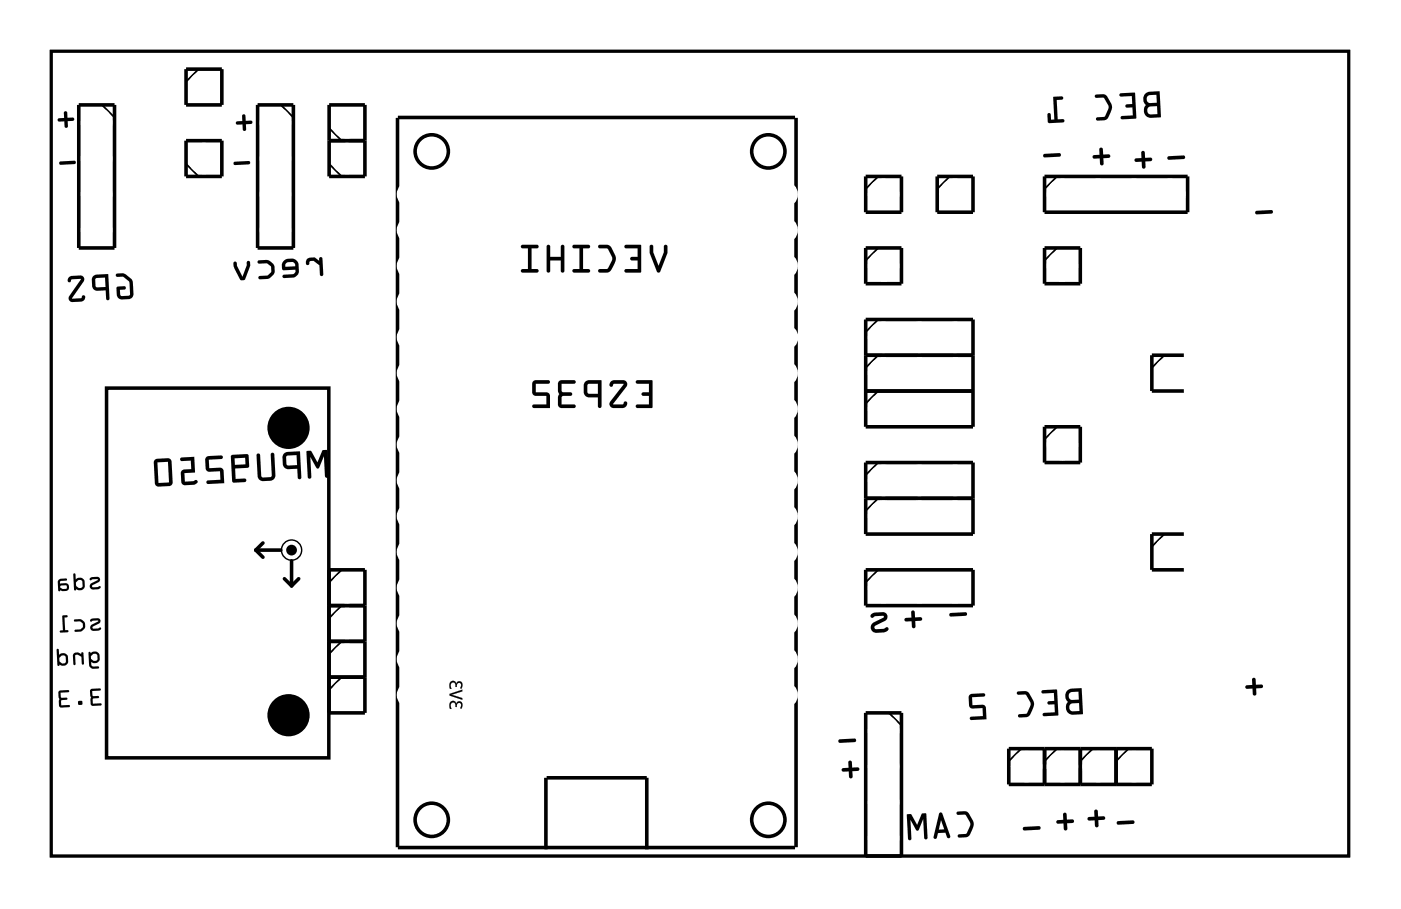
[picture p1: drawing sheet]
<svg xmlns="http://www.w3.org/2000/svg" width="99mm" height="65mm" viewBox="0 0 99 65" stroke-linecap="round" stroke-linejoin="round" font-family="sans-serif">
<path d="M3.6 3.6h92.2v57.2h-92.2z" fill="none" stroke="#000" stroke-width=".2"/>
<g fill="#000">
<path d="M4.6 7.9l.2 .1v.4l.3-.1a.14 .14 0 0 1 .2 .2 .12 .12 0 0 1-.1 .1h-.4v.4a.12 .12 0 0 1-.1 .1 .12 .12 0 0 1-.1-.1v-.4h-.4a.12 .12 0 0 1-.1-.1 .12 .12 0 0 1 .1-.1h.4zM4.2 11.5l1.1-.1a.12 .12 0 0 1 .1 .1 .12 .12 0 0 1-.1 .2h-1zM16.6 11.5l1-.1a.12 .12 0 0 1 .2 .1 .12 .12 0 0 1-.1 .2h-1zM17.2 8.2h.2v.4h.4a.12 .12 0 0 1 .1 .1 .12 .12 0 0 1-.1 .1h-.3v.4a.12 .12 0 0 1-.1 .1 .12 .12 0 0 1-.2-.1v-.4l-.3 .1a.14 .14 0 0 1-.2-.2 .12 .12 0 0 1 .2-.1h.3zM74.1 11l1.1-.1a.13 .13 0 0 1 .1 .1 .13 .13 0 0 1-.1 .1l-1 .1zM78.1 10.5l.2 .1v.4h.4a.13 .13 0 0 1 .1 .1 .13 .13 0 0 1-.1 .1h-.4l.1 .4a.13 .13 0 0 1-.2 .1 .13 .13 0 0 1-.1-.1v-.4l-.4 .1a.13 .13 0 0 1-.1-.2 .13 .13 0 0 1 .1-.1h.4zM81.1 10.8h.2v.4h.4a.13 .13 0 0 1 .1 .1 .13 .13 0 0 1-.1 .1l-.4 .1v.3a.13 .13 0 0 1-.1 .2 .13 .13 0 0 1-.1-.1v-.4h-.4a.13 .13 0 0 1-.1-.1 .13 .13 0 0 1 .1-.2h.4zM82.9 11.1l1.1-.1a.14 .14 0 0 1 .2 .2 .13 .13 0 0 1-.2 .1h-1zM89.2 15l1.1-.1a.13 .13 0 0 1 .1 .1 .13 .13 0 0 1-.1 .2h-1.1zM59.6 52.5h1.1a.13 .13 0 0 1 .1 .1 .13 .13 0 0 1-.1 .1l-1.1 .1zM60.3 54.1h.2v.4h.4a.13 .13 0 0 1 .1 .1 .13 .13 0 0 1-.1 .2h-.4v.3a.13 .13 0 0 1-.1 .2 .13 .13 0 0 1-.1-.1v-.4h-.4a.13 .13 0 0 1-.1-.1 .13 .13 0 0 1 .1-.2h.4zM61.8 43.7l.2-.2a1.11 1.11 0 0 1 .9 .1l.1 .2-.1 .2-.7 .4-.1 .2 .1 .1h.5a.19 .19 0 0 1 .2-.2 .19 .19 0 0 1 .2 .2v.1a1.09 1.09 0 0 1-1.1 0l-.2-.2 .2-.3 .8-.5-.1-.1-.5 .1a.16 .16 0 0 1-.3 .1 .16 .16 0 0 1-.1-.2z"/>
<path d="M64.7 43.4h.2l.1 .5 .4-.1a.13 .13 0 0 1 .1 .2 .13 .13 0 0 1-.1 .1h-.4v.4a.13 .13 0 0 1-.1 .1 .13 .13 0 0 1-.1-.1l-.1-.4h-.3a.13 .13 0 0 1-.2-.1 .13 .13 0 0 1 .1-.1h.4zM67.4 43.6l1.1-.1a.13 .13 0 0 1 .2 .1 .13 .13 0 0 1-.2 .1l-1 .1zM72.7 58.8l1.1-.1a.13 .13 0 0 1 .1 .1 .13 .13 0 0 1-.1 .1l-1.1 .1zM75.5 57.8h.2l.1 .4h.3a.13 .13 0 0 1 .2 .1 .13 .13 0 0 1-.2 .1l-.3 .1v.3a.13 .13 0 0 1-.1 .2 .13 .13 0 0 1-.2-.1v-.4h-.4a.13 .13 0 0 1-.1-.1 .13 .13 0 0 1 .1-.2h.4zM77.7 57.5l.2 .1 .1 .4h.3a.13 .13 0 0 1 .2 .1 .13 .13 0 0 1-.1 .1h-.4v.4a.13 .13 0 0 1-.1 .2 .13 .13 0 0 1-.1-.2l-.1-.3h-.3a.13 .13 0 0 1-.2-.1 .13 .13 0 0 1 .1-.2h.4zM79.3 58.4l1.1-.1a.13 .13 0 0 1 .2 .1 .13 .13 0 0 1-.2 .1l-1 .1zM88.9 48.2h.2l.1 .4h.4a.13 .13 0 0 1 .1 .1 .13 .13 0 0 1-.1 .2h-.4v.4a.13 .13 0 0 1-.1 .1 .13 .13 0 0 1-.1-.1l-.1-.4h-.3a.13 .13 0 0 1-.2-.1 .13 .13 0 0 1 .1-.1l.4-.1z"/>
<path d="M4.6 7.9v.5h-.4a.12 .12 0 0 0-.1 .1 .12 .12 0 0 0 .1 .1h.4v.4a.12 .12 0 0 0 .1 .1 .12 .12 0 0 0 .1-.1v-.4h.4a.12 .12 0 0 0 .1-.1 .14 .14 0 0 0-.2-.2l-.3 .1v-.4zM4.6 7.9l.2 .1v.4l.3-.1a.14 .14 0 0 1 .2 .2 .12 .12 0 0 1-.1 .1h-.4v.4a.12 .12 0 0 1-.1 .1 .12 .12 0 0 1-.1-.1v-.4h-.4a.12 .12 0 0 1-.1-.1 .12 .12 0 0 1 .1-.1h.4z"/>
<path d="M4.2 11.5l.1 .2h1a.12 .12 0 0 0 .1-.2 .12 .12 0 0 0-.1-.1zM4.2 11.5l1.1-.1a.12 .12 0 0 1 .1 .1 .12 .12 0 0 1-.1 .2h-1z"/>
<path d="M16.6 11.5l.1 .2h1a.12 .12 0 0 0 .1-.2 .12 .12 0 0 0-.2-.1zM16.6 11.5l1-.1a.12 .12 0 0 1 .2 .1 .12 .12 0 0 1-.1 .2h-1z"/>
<path d="M17.2 8.2v.4h-.3a.12 .12 0 0 0-.2 .1 .14 .14 0 0 0 .2 .2l.3-.1v.4a.12 .12 0 0 0 .2 .1 .12 .12 0 0 0 .1-.1v-.4h.3a.12 .12 0 0 0 .1-.1 .12 .12 0 0 0-.1-.1h-.4v-.4zM17.2 8.2h.2v.4h.4a.12 .12 0 0 1 .1 .1 .12 .12 0 0 1-.1 .1h-.3v.4a.12 .12 0 0 1-.1 .1 .12 .12 0 0 1-.2-.1v-.4l-.3 .1a.14 .14 0 0 1-.2-.2 .12 .12 0 0 1 .2-.1h.3z"/>
<path d="M21.8 18.4v.4h.1l.1-.2 .3-.1 .4 .3v.7a.12 .12 0 0 0 .1 .1 .12 .12 0 0 0 .2-.1l-.1-1.2h-.2v.2l-.4-.2zM21.8 18.4l.5-.1 .4 .2v-.2h.2l.1 1.2a.12 .12 0 0 1-.2 .1 .12 .12 0 0 1-.1-.1v-.7l-.4-.3-.3 .1-.1 .2h-.1zM20.3 18.7l.5-.1 .1 .1 .1 .2-.7 .1zM20.3 18.7v.2h.7l-.1-.2-.1-.1zM20.1 18.5l-.1 .3 .1 .4h.9v.1l-.2 .2h-.6a.12 .12 0 0 0-.1 .1 .12 .12 0 0 0 .1 .1h.7l.2-.2a.92 .92 0 0 0-.1-1 .73 .73 0 0 0-.9 0zM20.1 18.5a.64 .64 0 0 1 1.1 .3v.5l-.1 .2-.2 .2h-.7a.12 .12 0 0 1-.1-.1 .12 .12 0 0 1 .1-.1h.6l.2-.2v-.1h-.9l-.1-.4zM18.3 18.5l.1 .2h.6l.3 .3v.3l-.3 .2-.5 .1a.12 .12 0 0 0-.2 .1 .12 .12 0 0 0 .2 .1h.6l.3-.3a.67 .67 0 0 0-.1-.9l-.4-.1zM18.3 18.5h.7l.4 .2a.68 .68 0 0 1-.2 1l-.7 .1a.12 .12 0 0 1-.2-.1 .12 .12 0 0 1 .2-.1l.5-.1 .3-.2v-.3l-.3-.3h-.6zM16.6 18.6v.1a2.18 2.18 0 0 0 .6 1.2l.2-.1 .4-.9-.1-.3h-.2l-.3 1.1-.4-.8v-.3zM16.6 18.6h.2v.3l.4 .8 .3-.9v-.2h.2l.1 .3-.4 1-.4-.1-.4-.9z"/>
<path d="M21.8 18.4v.4h.1l.1-.2 .3-.1 .4 .3v.7a.12 .12 0 0 0 .1 .1 .12 .12 0 0 0 .2-.1l-.1-1.2h-.2v.2l-.4-.2zM20.3 18.7l.5-.1 .1 .1 .1 .2h-.7zM20.1 18.5l-.1 .3 .1 .4h.9v.1l-.2 .2h-.6a.12 .12 0 0 0-.1 .1 .12 .12 0 0 0 .1 .1h.7l.2-.2a.92 .92 0 0 0-.1-1 .73 .73 0 0 0-.9 0zM18.3 18.5l.1 .2h.6l.3 .3v.3l-.3 .2-.5 .1a.12 .12 0 0 0-.2 .1 .12 .12 0 0 0 .2 .1h.5a.68 .68 0 0 0 .5-.6 .68 .68 0 0 0-.3-.7h-.3zM16.6 18.6v.1a2.17 2.17 0 0 0 .6 1.2l.2-.1 .4-.9-.1-.3h-.2l-.3 1.1-.4-.8v-.3z"/>
<path d="M46.2 17.4l-.1 .6 .5 1.3 .2 .1 .1-.1 .5-1.3v-.5a.13 .13 0 0 0-.1-.1 .13 .13 0 0 0-.2 .1v.4l-.3 1-.4-1v-.4zM46.2 17.4l.2 .1v.4l.4 1 .3-1v-.4a.13 .13 0 0 1 .2-.1 .13 .13 0 0 1 .1 .1v.5l-.5 1.3-.1 .1-.2-.1-.5-1.3zM44.4 17.4v.2h.9v.6h-.4a.14 .14 0 0 0-.2 .2 .13 .13 0 0 0 .2 .1h.4v.6h-.8a.13 .13 0 0 0-.2 .1 .14 .14 0 0 0 .2 .2l1-.1v-1.9zM44.4 17.4h1.1v1.9l-1 .1a.14 .14 0 0 1-.2-.2 .13 .13 0 0 1 .2-.1h.8v-.6h-.4a.13 .13 0 0 1-.2-.1 .14 .14 0 0 1 .2-.2h.4v-.6h-.9zM42.5 17.4l.1 .2 .5 .1 .4 .7-.4 .7h-.5a.13 .13 0 0 0-.1 .1 .13 .13 0 0 0 .1 .2h.5a1.23 1.23 0 0 0 .6-1v-.3l-.3-.6-.3-.1zM42.5 17.4h.8l.4 .7a1.3 1.3 0 0 1-.3 1l-.2 .2-.6 .1a.13 .13 0 0 1-.1-.2 .13 .13 0 0 1 .1-.1h.5l.4-.7-.4-.7-.6-.1zM40.7 17.4v.2h.4v1.5h-.3a.13 .13 0 0 0-.2 .1 .14 .14 0 0 0 .2 .2h1a.13 .13 0 0 0 .1-.2 .13 .13 0 0 0-.1-.1h-.4v-1.5h.4a.13 .13 0 0 0 .1-.1 .13 .13 0 0 0-.1-.1zM40.7 17.4h1.1a.13 .13 0 0 1 .1 .1 .13 .13 0 0 1-.1 .1h-.4v1.5h.4a.13 .13 0 0 1 .1 .1 .13 .13 0 0 1-.1 .2h-1a.14 .14 0 0 1-.2-.2 .13 .13 0 0 1 .2-.1h.3v-1.5h-.4zM38.9 17.4l-.1 1.8a.13 .13 0 0 0 .1 .2 .14 .14 0 0 0 .2-.2v-.7h.7v.7a.13 .13 0 0 0 .1 .2 .14 .14 0 0 0 .2-.2v-1.7a.13 .13 0 0 0-.2-.1 .13 .13 0 0 0-.1 .1v.7h-.7v-.7zM38.9 17.4l.2 .1v.7h.7v-.7a.13 .13 0 0 1 .1-.1 .13 .13 0 0 1 .2 .1v1.7a.14 .14 0 0 1-.2 .2 .13 .13 0 0 1-.1-.2v-.7h-.7v.7a.14 .14 0 0 1-.2 .2 .13 .13 0 0 1-.1-.2zM37 17.4l.1 .2h.4v1.5h-.4a.13 .13 0 0 0-.1 .1 .13 .13 0 0 0 .1 .2h1a.13 .13 0 0 0 .1-.2 .13 .13 0 0 0-.1-.1h-.4v-1.5h.4a.13 .13 0 0 0 .1-.1 .13 .13 0 0 0-.1-.1zM37 17.4h1.1a.13 .13 0 0 1 .1 .1 .13 .13 0 0 1-.1 .1h-.4v1.5h.4a.13 .13 0 0 1 .1 .1 .13 .13 0 0 1-.1 .2h-1a.13 .13 0 0 1-.1-.2 .13 .13 0 0 1 .1-.1h.4v-1.5h-.4z"/>
<path d="M46.2 17.4l-.1 .6 .5 1.3 .2 .1 .1-.1 .5-1.3v-.5a.13 .13 0 0 0-.1-.1 .13 .13 0 0 0-.2 .1v.4l-.3 1-.4-1v-.4zM44.4 17.4v.2h.9v.6h-.4a.14 .14 0 0 0-.2 .2 .13 .13 0 0 0 .2 .1h.4v.6h-.8a.13 .13 0 0 0-.2 .1 .14 .14 0 0 0 .2 .2l1-.1v-1.9zM42.5 17.4l.1 .2 .5 .1 .4 .7-.4 .7h-.5a.13 .13 0 0 0-.1 .1 .13 .13 0 0 0 .1 .2h.5a1.23 1.23 0 0 0 .6-1v-.3l-.3-.6-.3-.1zM40.7 17.4v.2h.4v1.5h-.3a.13 .13 0 0 0-.2 .1 .14 .14 0 0 0 .2 .2h1a.13 .13 0 0 0 .1-.2 .13 .13 0 0 0-.1-.1h-.4v-1.5h.4a.13 .13 0 0 0 .1-.1 .13 .13 0 0 0-.1-.1zM38.9 17.4l-.1 1.8a.13 .13 0 0 0 .1 .2 .14 .14 0 0 0 .2-.2v-.7h.7v.7a.13 .13 0 0 0 .1 .2 .14 .14 0 0 0 .2-.2v-1.7a.13 .13 0 0 0-.2-.1 .13 .13 0 0 0-.1 .1v.7h-.7v-.7zM37 17.4l.1 .2h.4v1.5h-.4a.13 .13 0 0 0-.1 .1 .13 .13 0 0 0 .1 .2h1a.13 .13 0 0 0 .1-.2 .13 .13 0 0 0-.1-.1h-.4v-1.5h.4a.13 .13 0 0 0 .1-.1 .13 .13 0 0 0-.1-.1z"/>
<path d="M74.1 11l.1 .2 1-.1a.13 .13 0 0 0 .1-.1 .13 .13 0 0 0-.1-.1zM74.1 11l1.1-.1a.13 .13 0 0 1 .1 .1 .13 .13 0 0 1-.1 .1l-1 .1z"/>
<path d="M78.1 10.5v.5h-.4a.13 .13 0 0 0-.1 .1 .13 .13 0 0 0 .1 .2l.4-.1v.4a.13 .13 0 0 0 .1 .1 .13 .13 0 0 0 .2-.1l-.1-.4h.4a.13 .13 0 0 0 .1-.1 .13 .13 0 0 0-.1-.1h-.4v-.4zM78.1 10.5l.2 .1v.4h.4a.13 .13 0 0 1 .1 .1 .13 .13 0 0 1-.1 .1h-.4l.1 .4a.13 .13 0 0 1-.2 .1 .13 .13 0 0 1-.1-.1v-.4l-.4 .1a.13 .13 0 0 1-.1-.2 .13 .13 0 0 1 .1-.1h.4z"/>
<path d="M81.5 7.6l.7-.1v.6h-.6l-.1-.3zM81.5 7.6v.2l.1 .3h.6v-.6zM81.5 6.8l.6-.1v.6h-.6l-.1-.3zM81.5 6.8l-.1 .2 .1 .3h.6v-.6zM81.3 6.7l-.1 .1a.6 .6 0 0 0 .2 .7 .54 .54 0 0 0-.1 .5 .54 .54 0 0 0 .4 .4l.7-.1-.1-1.8a1.34 1.34 0 0 0-1 .2zM81.3 6.7a1.34 1.34 0 0 1 1-.2l.1 1.8a1.32 1.32 0 0 1-1-.1l-.2-.3v-.2l.2-.2a.58 .58 0 0 1-.1-.8zM79.5 6.7l.1 .2 .8-.1v.6h-.4a.12 .12 0 0 0-.1 .1 .12 .12 0 0 0 .1 .1h.4v.6h-.7a.12 .12 0 0 0-.1 .2 .12 .12 0 0 0 .1 .1l1-.1-.1-1.8zM79.5 6.7l1-.1h.1l.1 1.8-1 .1a.12 .12 0 0 1-.1-.1 .12 .12 0 0 1 .1-.2h.7v-.6h-.4a.12 .12 0 0 1-.1-.1 .12 .12 0 0 1 .1-.1h.4v-.6l-.8 .1zM77.8 6.8v.1h.6l.3 .7-.3 .7h-.5a.12 .12 0 0 0-.1 .2 .12 .12 0 0 0 .2 .1l.4-.1a1.09 1.09 0 0 0 .5-1.2l-.4-.6zM77.8 6.8l.7-.1 .5 .9-.3 .8-.2 .1-.5 .1a.12 .12 0 0 1-.2-.1 .12 .12 0 0 1 .1-.2h.5l.3-.7-.3-.7h-.6zM74.8 6.9l.1 1.6h-.3v-.4a.12 .12 0 0 0-.1-.1 .12 .12 0 0 0-.1 .2l.1 .5h1a.12 .12 0 0 0 .1-.1 .12 .12 0 0 0-.1-.1h-.4l-.1-1.4h.4a.12 .12 0 0 0 .1-.1 .12 .12 0 0 0-.1-.2zM74.8 6.9l.6-.1a.12 .12 0 0 1 .1 .2 .12 .12 0 0 1-.1 .1h-.4l.1 1.4h.4a.12 .12 0 0 1 .1 .1 .12 .12 0 0 1-.1 .1h-1l-.1-.1v-.4a.12 .12 0 0 1 .1-.2 .12 .12 0 0 1 .1 .1v.4h.3z"/>
<path d="M81.5 7.6l.7-.1v.6h-.6l-.1-.2zM81.5 6.8l.6-.1v.6h-.6l-.1-.2zM81.3 6.7l-.1 .1a.6 .6 0 0 0 .2 .7 .54 .54 0 0 0-.1 .5 .54 .54 0 0 0 .4 .4l.7-.1-.1-1.8a1.34 1.34 0 0 0-1 .2zM79.5 6.7l.1 .2 .8-.1v.6h-.4a.12 .12 0 0 0-.1 .1 .12 .12 0 0 0 .1 .1h.4v.6h-.7a.12 .12 0 0 0-.1 .2 .12 .12 0 0 0 .1 .1l1-.1-.1-1.8h-.1zM77.8 6.8v.1h.6l.3 .7-.3 .7h-.5a.12 .12 0 0 0-.1 .2 .12 .12 0 0 0 .2 .1l.4-.1a1.09 1.09 0 0 0 .5-1.2l-.4-.6zM74.8 6.9l.1 1.6h-.3v-.4a.12 .12 0 0 0-.1-.1 .12 .12 0 0 0-.1 .2v.4l.1 .1h1a.12 .12 0 0 0 .1-.1 .12 .12 0 0 0-.1-.1h-.4l-.1-1.4h.4a.12 .12 0 0 0 .1-.1 .12 .12 0 0 0-.1-.2z"/>
<path d="M81.1 10.8v.4h-.4a.13 .13 0 0 0-.1 .2 .13 .13 0 0 0 .1 .1h.4v.4a.13 .13 0 0 0 .1 .1 .13 .13 0 0 0 .1-.2v-.3l.4-.1a.13 .13 0 0 0 .1-.1 .13 .13 0 0 0-.1-.1h-.4v-.4zM81.1 10.8h.2v.4h.4a.13 .13 0 0 1 .1 .1 .13 .13 0 0 1-.1 .2h-.4v.3a.13 .13 0 0 1-.1 .2 .13 .13 0 0 1-.1-.1v-.4h-.4a.13 .13 0 0 1-.1-.1 .13 .13 0 0 1 .1-.2h.4z"/>
<path d="M82.9 11.1l.1 .2h1a.13 .13 0 0 0 .2-.1 .14 .14 0 0 0-.2-.2zM82.9 11.1l1.1-.1a.14 .14 0 0 1 .2 .2 .13 .13 0 0 1-.2 .1h-1z"/>
<path d="M89.2 15v.2h1.1a.13 .13 0 0 0 .1-.2 .13 .13 0 0 0-.1-.1zM89.2 15l1.1-.1a.13 .13 0 0 1 .1 .1 .13 .13 0 0 1-.1 .2h-1.1z"/>
<path d="M3.6 3.6v57.2h92.2v-57.2zM3.6 3.6h92.2v57.2h-92.2z"/>
<path d="M8.3 19.5v.2h.4l.5 .3v1h-.6l-.1-.4h.3a.12 .12 0 0 0 .1-.2 .12 .12 0 0 0-.1-.1l-.5 .1v.5a.37 .37 0 0 0 .4 .4l.4-.1a.36 .36 0 0 0 .4-.3l-.1-.8a.87 .87 0 0 0-1.1-.6zM6.8 19.8l.7-.1v.7h-.7zM6.6 19.6a.76 .76 0 0 0 .2 1h.7v.6a.12 .12 0 0 0 .2 .1 .12 .12 0 0 0 .1-.1l-.1-1.7h-.8zM4.9 19.7l-.1 .2a.15 .15 0 0 0 .2 .1 .15 .15 0 0 0 .1-.2h.6l-.8 1.2v.3l.2 .1h.6a.27 .27 0 0 0 .3-.1 .27 .27 0 0 0 0-.3h-.2l-.1 .2h-.6l.8-1.2 .1-.2-.1-.2h-.8z"/>
<path d="M8.3 19.5v.2h.4l.5 .3v1h-.6l-.1-.4h.3a.12 .12 0 0 0 .1-.2 .12 .12 0 0 0-.1-.1l-.5 .1v.5a.36 .36 0 0 0 .4 .4l.4-.1a.36 .36 0 0 0 .4-.3l-.1-.8a.87 .87 0 0 0-1.1-.6zM8.3 19.5v-.1a.63 .63 0 0 1 .7 .1l.4 .4 .1 1a.36 .36 0 0 1-.4 .3l-.4 .1a.37 .37 0 0 1-.4-.4v-.5l.5-.1a.12 .12 0 0 1 .1 .1 .12 .12 0 0 1-.1 .2h-.3l.1 .4h.6v-1l-.5-.3h-.4zM6.8 19.8l.7-.1v.7h-.7zM6.8 19.8v.6h.7v-.7zM6.6 19.6a.76 .76 0 0 0 .2 1h.7v.6a.12 .12 0 0 0 .2 .1 .12 .12 0 0 0 .1-.1l-.1-1.7h-.8zM6.6 19.6l.3-.1h.8l.1 1.7a.12 .12 0 0 1-.1 .1 .12 .12 0 0 1-.2-.1v-.6l-.6 .1a.37 .37 0 0 1-.4-.4v-.4zM4.9 19.7l-.1 .2a.15 .15 0 0 0 .2 .1 .15 .15 0 0 0 .1-.2h.6l-.8 1.2v.3l.2 .1h.6a.27 .27 0 0 0 .3-.1 .27 .27 0 0 0 0-.3h-.2l-.1 .2h-.6l.8-1.2 .1-.2-.1-.2h-.8zM4.9 19.7l.2-.1h.6l.3 .1-.1 .3-.8 1.2 .7-.1a.13 .13 0 0 1 .1-.1 .13 .13 0 0 1 .2 .1 .32 .32 0 0 1-.4 .3h-.6l-.2-.1v-.3l.8-1.2-.6 .1a.13 .13 0 0 1-.1 .1 .13 .13 0 0 1-.2-.1z"/>
<path d="M21.8 32l.1 1.9a.13 .13 0 0 0 .1 .1 .13 .13 0 0 0 .1-.1l-.1-1.5 .6 .9 .4-.9 .1 1.4a.13 .13 0 0 0 .1 .1 .13 .13 0 0 0 .1-.1l-.1-1.8h-.3l-.4 .8-.4-.8zM20.3 32.4l.8-.1v.7h-.7zM20.2 32.2a.81 .81 0 0 0 .1 1.1h.8v.6a.13 .13 0 0 0 .2 .1 .13 .13 0 0 0 .1-.1l-.1-1.8h-.9zM18.2 32.2l.1 1.6a.39 .39 0 0 0 .4 .4l.5-.1a.39 .39 0 0 0 .4-.4l-.1-1.4a.13 .13 0 0 0-.2-.1 .13 .13 0 0 0-.1 .1l.1 1.5-.1 .1h-.5l-.2-.1v-1.5zM16.4 32.3l.1 1.9 .1 .1 .8-.1a.13 .13 0 0 0 .1-.1 .13 .13 0 0 0-.1-.1h-.7v-.7l1-.1-.1-.9-.1-.1zM16.7 32.6l.7-.1v.5h-.7zM14.6 32.5v.2l.1 .7 .2 .1h.7l.1 .6h-.9a.13 .13 0 0 0-.1 .2 .13 .13 0 0 0 .1 .1l1.1-.1v-.8l-.1-.2-.2-.1-.7 .1-.1-.7h.9a.13 .13 0 0 0 .1-.1 .13 .13 0 0 0-.1-.2l-.9 .1zM12.8 32.5l.1 .2h.7v.6l-.7 .1-.1 .2 .1 .7 .2 .2 .7-.1 .2-.1a.13 .13 0 0 0 0-.2 .13 .13 0 0 0-.2 0l-.7 .1v-.6h.8l-.1-1.2zM11.2 32.8h.7l.1 1.5h-.7zM11 32.7l-.1 .2 .1 1.5 .3 .2 .8-.1 .2-.2-.1-1.6-.3-.2-.7 .1z"/>
<path d="M21.8 32l.1 1.9a.13 .13 0 0 0 .1 .1 .13 .13 0 0 0 .1-.1l-.1-1.5 .6 .9 .4-.9 .1 1.4a.13 .13 0 0 0 .1 .1 .13 .13 0 0 0 .1-.1l-.1-1.8h-.3l-.4 .8-.4-.8zM21.8 32h.3l.4 .8 .4-.8h.3l.1 1.8a.13 .13 0 0 1-.1 .1 .13 .13 0 0 1-.1-.1l-.1-1.4-.4 .9-.6-.9 .1 1.5a.13 .13 0 0 1-.1 .1 .13 .13 0 0 1-.1-.1zM20.3 32.4l.8-.1v.7h-.7zM20.3 32.4l.1 .6h.7v-.7zM20.2 32.2a.81 .81 0 0 0 .1 1.1h.8v.6a.13 .13 0 0 0 .2 .1 .13 .13 0 0 0 .1-.1l-.1-1.8h-.9zM20.2 32.2l.2-.1h.9l.1 1.8a.13 .13 0 0 1-.1 .1 .13 .13 0 0 1-.2-.1v-.6h-.6a.39 .39 0 0 1-.4-.3v-.5zM18.2 32.2l.1 1.6a.39 .39 0 0 0 .4 .4l.5-.1a.38 .38 0 0 0 .4-.4l-.1-1.4a.13 .13 0 0 0-.2-.1 .13 .13 0 0 0-.1 .1l.1 1.5-.1 .1h-.5l-.2-.1v-1.5zM18.2 32.2l.3 .1 .1 1.5 .1 .1h.5l.1-.1-.1-1.5a.13 .13 0 0 1 .1-.1 .13 .13 0 0 1 .2 .1l.1 1.4a.39 .39 0 0 1-.4 .4l-.5 .1a.39 .39 0 0 1-.4-.4zM16.4 32.3l.1 1.9 .1 .1 .8-.1a.13 .13 0 0 0 .1-.1 .13 .13 0 0 0-.1-.1h-.7v-.7l1-.1-.1-.9-.1-.1zM16.4 32.3l1.1-.1 .1 .1 .1 .9-1 .1v.7h.7a.13 .13 0 0 1 .1 .1 .13 .13 0 0 1-.1 .1l-.8 .1-.1-.1zM16.7 32.5h.7v.5h-.7zM16.7 32.6v.4h.7v-.5zM14.6 32.5v.2l.1 .7 .2 .1h.7l.1 .6h-.9a.13 .13 0 0 0-.1 .2 .13 .13 0 0 0 .1 .1l1.1-.1v-.8l-.1-.2-.2-.1-.7 .1-.1-.7h.9a.13 .13 0 0 0 .1-.1 .13 .13 0 0 0-.1-.2l-.9 .1zM14.6 32.5l.2-.1 .9-.1a.13 .13 0 0 1 .1 .2 .13 .13 0 0 1-.1 .1h-.9l.1 .7 .7-.1 .2 .1 .1 .2v.8l-1.1 .1a.13 .13 0 0 1-.1-.1 .13 .13 0 0 1 .1-.2h.9l-.1-.6h-.7l-.2-.1-.1-.1zM12.8 32.5l.1 .2h.7v.6l-.7 .1-.1 .2 .1 .7 .2 .2 .7-.1 .2-.1a.12 .12 0 0 0 0-.2 .12 .12 0 0 0-.2 0l-.7 .1v-.6h.8l-.1-1.2zM12.8 32.5l1-.1 .1 1.2h-.8v.6l.7-.1a.13 .13 0 0 1 .2 0 .13 .13 0 0 1 0 .2l-.2 .1-.7 .1-.2-.2-.1-.7 .1-.2 .7-.1v-.6h-.7zM11.2 32.8h.7l.1 1.5h-.7zM11.2 32.8l.1 1.5h.7l-.1-1.5zM11 32.7l-.1 .2 .1 1.5 .3 .2 .8-.1 .2-.2-.1-1.6-.3-.2-.7 .1zM11 32.7l.2-.1 .7-.1 .3 .2 .1 1.6-.2 .2-.8 .1-.3-.2-.1-1.5z"/>
<path d="M45.2 27v.2l.9 .1v.6h-.4a.13 .13 0 0 0-.1 .1 .13 .13 0 0 0 .1 .1h.4v.6h-.8a.14 .14 0 0 0-.2 .2 .13 .13 0 0 0 .2 .1h1v-1.9v-.1zM43.4 27.1l-.1 .2a.16 .16 0 0 0 .2 .2 .16 .16 0 0 0 .1-.2h.7l-1 1.2v.3l.2 .2h.7a.29 .29 0 0 0 .3-.2 .29 .29 0 0 0 0-.3h-.2l-.1 .2h-.7l1-1.2v-.2v-.2l-.2-.1h-.7zM41.7 27.3h.8v.7l-.8-.1zM41.6 27.1a.81 .81 0 0 0 .1 1.1h.8v.7a.13 .13 0 0 0 .1 .1 .13 .13 0 0 0 .1-.1v-1.9h-.9zM39.7 27.1l-.1 .6a.37 .37 0 0 1 0 .5v.6l.2 .2h1a.13 .13 0 0 0 .1-.1 .13 .13 0 0 0-.1-.2h-.9v-.5l.6-.1a.13 .13 0 0 0 .1-.1 .13 .13 0 0 0-.1-.1l-.6-.1v-.5h.9a.13 .13 0 0 0 .1-.2 .13 .13 0 0 0-.1-.1h-.9zM37.9 27.1l-.1 .2 .1 .7 .1 .1h.8v.6h-.9a.13 .13 0 0 0-.1 .2 .13 .13 0 0 0 .1 .1h1.2v-.9l-.1-.2h-.2h-.8v-.6h.9a.14 .14 0 0 0 .2-.2 .13 .13 0 0 0-.2-.1h-.9z"/>
<path d="M45.2 27v.2l.9 .1v.6h-.4a.13 .13 0 0 0-.1 .1 .13 .13 0 0 0 .1 .1h.4v.6h-.8a.14 .14 0 0 0-.2 .2 .13 .13 0 0 0 .2 .1h1v-1.9v-.1zM45.2 27h1.1v.1v1.9h-1a.13 .13 0 0 1-.2-.1 .14 .14 0 0 1 .2-.2h.8v-.6h-.4a.13 .13 0 0 1-.1-.1 .13 .13 0 0 1 .1-.1h.4v-.6l-.9-.1zM43.4 27.1l-.1 .2a.16 .16 0 0 0 .2 .2 .16 .16 0 0 0 .1-.2h.7l-1 1.2v.3l.2 .2h.7a.29 .29 0 0 0 .3-.2 .29 .29 0 0 0 0-.3h-.2l-.1 .2h-.7l1-1.2v-.2v-.2l-.2-.1h-.7zM43.4 27.1l.2-.1h.7l.2 .2v.3l-1 1.2h.8a.14 .14 0 0 1 .1-.2 .14 .14 0 0 1 .1 .1 .34 .34 0 0 1-.3 .4h-.7l-.2-.2v-.3l1-1.2h-.7a.14 .14 0 0 1-.2 .2 .14 .14 0 0 1-.1-.2zM41.7 27.3h.8v.7l-.8-.1zM41.7 27.3v.6l.8 .1v-.7zM41.6 27.1a.81 .81 0 0 0 .1 1.1h.8v.7a.13 .13 0 0 0 .1 .1 .13 .13 0 0 0 .1-.1v-1.9h-.9zM41.6 27.1l.2-.1h.9v1.9a.13 .13 0 0 1-.1 .1 .13 .13 0 0 1-.1-.1v-.7h-.7a.39 .39 0 0 1-.4-.4v-.4zM39.7 27.1l-.1 .2v.4l.1 .3-.1 .2v.6l.3 .2h.9a.13 .13 0 0 0 .1-.1 .13 .13 0 0 0-.1-.2h-.9v-.5l.6-.1a.13 .13 0 0 0 .1-.1 .13 .13 0 0 0-.1-.1l-.6-.1v-.5h.9a.13 .13 0 0 0 .1-.2 .13 .13 0 0 0-.1-.1h-.9zM39.7 27.1l.2-.1h.9a.13 .13 0 0 1 .1 .1 .13 .13 0 0 1-.1 .2h-.9v.5l.6 .1a.13 .13 0 0 1 .1 .1 .13 .13 0 0 1-.1 .1l-.6 .1v.5h.9a.13 .13 0 0 1 .1 .2 .13 .13 0 0 1-.1 .1h-.9l-.3-.2v-.6l.1-.2-.1-.3v-.4zM37.9 27.1l-.1 .2 .1 .7 .1 .1h.8v.6h-.9a.13 .13 0 0 0-.1 .2 .13 .13 0 0 0 .1 .1h1.2v-.9l-.1-.2h-.2h-.8v-.6h.9a.14 .14 0 0 0 .2-.2 .13 .13 0 0 0-.2-.1h-.9zM37.9 27.1l.1-.1h.9a.13 .13 0 0 1 .2 .1 .14 .14 0 0 1-.2 .2h-.9v.6h.8h.2l.1 .2v.9h-1.2a.13 .13 0 0 1-.1-.1 .13 .13 0 0 1 .1-.2h.9v-.6h-.8l-.1-.1-.1-.1z"/>
<path d="M6.5 46.6l.1-.2h.2l.1 .1v.3l-.3 .1-.1-.1zM6.3 46.3v1l.3 .2h.4v-.2h-.5v-.3a.36 .36 0 0 0 .5 0l.1-.2-.1-.4-.4-.1-.2 .1zM5.2 46.4v.8h.2l-.1-.6 .1-.1 .4 .1v.6h.1v-.9h-.1v.2l-.3-.2zM4.2 46.7l.2-.1h.2v.5h-.2l-.2-.1zM4 46.1l.1 1.2h.1v-.1a.36 .36 0 0 0 .4 .1 .36 .36 0 0 0 .2-.3v-.3a.36 .36 0 0 0-.6-.2v-.4z"/>
<path d="M6.5 46.6l.1-.2h.2l.1 .1v.3l-.3 .1-.1-.1zM6.5 46.6v.2l.1 .1 .3-.1v-.3l-.1-.1h-.2zM6.3 46.3v1l.3 .2h.4v-.2h-.5v-.3a.35 .35 0 0 0 .5 0l.1-.1v-.4a.36 .36 0 0 0-.7-.1zM6.3 46.3l.1 .1 .4-.1 .2 .1 .1 .5-.1 .1-.3 .1-.2-.1v.3h.5v.2h-.4l-.3-.2zM5.2 46.4v.2v.6h.2l-.1-.6 .2-.1 .3 .1v.6h.1v-.9h-.1v.2l-.3-.2zM5.2 46.4l.3-.1 .3 .2v-.2h.1v.9h-.1v-.6l-.3-.1-.2 .1 .1 .6h-.2v-.6zM4.2 46.7l.2-.1h.2v.5h-.2l-.2-.1zM4.2 46.7v.3l.2 .1h.2v-.5h-.2zM4 46.1l.1 1.2h.1v-.1a.37 .37 0 0 0 .6 0v-.5a.37 .37 0 0 0-.6-.2v-.4zM4 46.1h.2v.4l.3-.1 .3 .1v.5l-.1 .2a.37 .37 0 0 1-.5 0v.1h-.1z"/>
<path d="M6.4 41.1v.1l.5-.1-.4 .3a.24 .24 0 0 0-.1 .3 .24 .24 0 0 0 .2 .2l.5-.1v-.2l-.6 .1 .1-.1 .4-.3a.2 .2 0 0 0 .1-.2 .2 .2 0 0 0-.2-.1zM6.4 41.1l.5-.1a.2 .2 0 0 1 .2 .1 .2 .2 0 0 1-.1 .2l-.4 .3-.1 .1 .6-.1v.2l-.5 .1a.24 .24 0 0 1-.2-.2 .24 .24 0 0 1 .1-.3l.4-.2h-.5zM5.4 41.3l.2-.1h.2v.5l-.2 .1-.2-.2zM5.4 41.3v.3l.2 .2 .2-.1v-.5h-.2zM5.2 40.7l.1 1.2 .1-.1a.37 .37 0 0 0 .6 0v-.5a.37 .37 0 0 0-.6-.1v-.4zM5.2 40.7l.2 .1v.4l.3-.2 .3 .2v.4l-.1 .2a.37 .37 0 0 1-.5 0l-.1 .1zM4.3 41.6h.4l.1 .2h-.3l-.2-.1zM4.3 41.6v.1l.2 .1h.2v-.2zM4.2 41.2l-.1 .1v.7h.6a.28 .28 0 0 0 .2-.3 .28 .28 0 0 0-.2-.3l-.4 .1v-.1l.1-.1 .3-.1v-.1zM4.2 41.2l.5-.1v.1l-.3 .1-.1 .1v.1l.4-.1a.28 .28 0 0 1 .2 .3 .28 .28 0 0 1-.2 .3h-.6v-.7z"/>
<path d="M6.4 41.1v.1h.5l-.4 .2a.24 .24 0 0 0-.1 .3 .24 .24 0 0 0 .2 .2l.5-.1v-.2l-.6 .1 .1-.1 .4-.3a.2 .2 0 0 0 .1-.2 .2 .2 0 0 0-.2-.1zM5.4 41.3l.2-.1h.2v.5l-.2 .1-.2-.2zM5.2 40.7l.1 1.2 .1-.1a.36 .36 0 0 0 .4 .1 .36 .36 0 0 0 .2-.3v-.3a.36 .36 0 0 0-.6-.1v-.4zM4.3 41.6h.4v.2h-.2l-.2-.1zM4.2 41.2l-.1 .1v.7h.6a.28 .28 0 0 0 .2-.3 .28 .28 0 0 0-.2-.3l-.4 .1v-.1l.1-.1 .3-.1v-.1z"/>
<path d="M6.4 44l.1 .2 .5-.1-.5 .3a.24 .24 0 0 0-.1 .2 .24 .24 0 0 0 .3 .2l.5-.1-.1-.1h-.5v-.1l.4-.2a.2 .2 0 0 0 .1-.2 .2 .2 0 0 0-.2-.2zM6.4 44l.5-.1a.2 .2 0 0 1 .2 .2 .2 .2 0 0 1-.1 .2l-.4 .2v.1h.5l.1 .1-.5 .1a.24 .24 0 0 1-.3-.2 .24 .24 0 0 1 .1-.2l.5-.3-.5 .1zM5.3 44v.1h.4l.2 .2v.2l-.2 .2h-.4v.2l.5-.1 .2-.1a.44 .44 0 0 0-.1-.6l-.2-.1zM5.3 44h.5l.2 .3a.4 .4 0 0 1-.2 .5h-.5v-.1h.4l.2-.2v-.2l-.2-.2h-.4zM4.4 43.7l.1 1.1h-.2l-.1 .1h.6v-.1h-.2v-.9l.2-.1v-.1zM4.4 43.7h.4v.1l-.2 .1v.9h.2v.1h-.6l.1-.1h.2z"/>
<path d="M6.4 44l.1 .2 .5-.1-.5 .3a.24 .24 0 0 0-.1 .2 .24 .24 0 0 0 .3 .2l.5-.1-.1-.1h-.5v-.1l.4-.2a.2 .2 0 0 0 .1-.2 .2 .2 0 0 0-.2-.2zM5.3 44v.1h.4l.2 .2v.2l-.2 .2-.4 .1v.1h.4a.44 .44 0 0 0 .4-.4 .44 .44 0 0 0-.3-.5zM4.4 43.7l.1 1.1h-.2l-.1 .1h.6v-.1h-.2v-.9l.2-.1v-.1z"/>
<path d="M6.4 49l.1 1 .1 .1h.6v-.1h-.6v-.4l.4-.1v-.1h-.4l-.1-.3 .6-.1 .1-.1zM6.4 49l.8-.1-.1 .1-.6 .1 .1 .3h.4v.1v.1h-.4v.4h.6v.1h-.6l-.1-.1zM5.6 49.8v.2h.2v-.2zM5.6 49.8h.2v.2h-.2zM4.2 49.1v1.1l.2 .1 .5-.1v-.1h-.6l.1-.4 .4-.1h-.1l-.4-.1v-.3h.5l.1-.1zM4.2 49.1h.7l-.1 .1h-.5v.3h.4l.1 .1-.1 .1h-.3l-.1 .4h.6v.1l-.5 .1-.2-.1z"/>
<path d="M6.4 49l.1 1 .1 .1h.6v-.1h-.6v-.4l.4-.1v-.1h-.4l-.1-.3 .6-.1 .1-.1zM5.6 49.8v.2h.2v-.2zM4.2 49.1v1.1l.2 .1 .5-.1v-.1h-.6l.1-.4 .4-.1-.1-.1h-.4v-.3h.5l.1-.1z"/>
<path d="M32 49.9a.3 .3 0 0 0 .1 .4l-.1-.1a.2 .2 0 0 1 0-.2 .2 .2 0 0 1 .3-.1 .2 .2 0 0 1 0 .3h.1a.19 .19 0 0 1 .1-.3 .19 .19 0 0 1 .3 .1 .19 .19 0 0 1-.1 .3 .27 .27 0 0 0 .1-.4 .27 .27 0 0 0-.4 .1 .23 .23 0 0 0-.2-.2 .23 .23 0 0 0-.2 .1zM31.9 49.3v.1l.9 .3v-.1l-.8-.3 .8-.2v-.1zM32 48.4v.1a.3 .3 0 0 0 .1 .4l-.1-.1a.2 .2 0 0 1 0-.3 .2 .2 0 0 1 .3 0 .2 .2 0 0 1 0 .3h.1a.19 .19 0 0 1 .1-.3 .19 .19 0 0 1 .3 .1 .19 .19 0 0 1-.1 .3 .27 .27 0 0 0 .1-.4 .27 .27 0 0 0-.4 0v.1a.23 .23 0 0 0-.2-.2 .23 .23 0 0 0-.2 0z"/>
<path d="M32 49.9l-.1 .1a.2 .2 0 0 0 0 .2 .2 .2 0 0 0 .2 .2 .23 .23 0 0 1-.1-.4 .23 .23 0 0 1 .3 0v.2h.1a.19 .19 0 0 1 .1-.3 .19 .19 0 0 1 .3 .1 .19 .19 0 0 1-.1 .3v.1a.27 .27 0 0 0 .1-.5 .27 .27 0 0 0-.4 .1 .23 .23 0 0 0-.2-.2 .23 .23 0 0 0-.2 .1zM32 49.9a.23 .23 0 0 1 .2-.1 .23 .23 0 0 1 .2 .2 .25 .25 0 0 1 .4-.2 .25 .25 0 0 1 0 .5h-.1a.19 .19 0 0 0 .1-.3 .19 .19 0 0 0-.3-.1 .19 .19 0 0 0-.1 .3h-.1a.21 .21 0 0 0 0-.3 .21 .21 0 0 0-.3 .1 .21 .21 0 0 0 0 .2l.1 .1h-.1zM31.9 49.3v.1l.9 .3v-.1l-.8-.3 .8-.2v-.1zM31.9 49.3l.9-.3v.1l-.8 .2 .8 .3v.1l-.9-.3zM32 48.4l-.1 .2a.2 .2 0 0 0 0 .2 .2 .2 0 0 0 .2 .1 .23 .23 0 0 1-.1-.3 .23 .23 0 0 1 .3-.1v.3h.1a.19 .19 0 0 1 .1-.3 .19 .19 0 0 1 .3 .1 .19 .19 0 0 1-.1 .3 .27 .27 0 0 0 .1-.4 .27 .27 0 0 0-.4 .1 .23 .23 0 0 0-.2-.2 .23 .23 0 0 0-.2 0zM32 48.4a.23 .23 0 0 1 .2 0 .23 .23 0 0 1 .2 .2 .25 .25 0 0 1 .4-.2 .25 .25 0 0 1 0 .4l-.1 .1a.19 .19 0 0 0 .1-.3 .19 .19 0 0 0-.3-.1 .19 .19 0 0 0-.1 .3h-.1a.21 .21 0 0 0 0-.3 .21 .21 0 0 0-.3 0 .21 .21 0 0 0 0 .3l.1 .1h-.1z"/>
<path d="M59.6 52.5v.3l1.1-.1a.13 .13 0 0 0 .1-.1 .13 .13 0 0 0-.1-.1zM59.6 52.5h1.1a.13 .13 0 0 1 .1 .1 .13 .13 0 0 1-.1 .1l-1.1 .1z"/>
<path d="M60.3 54.1v.4l-.4 .1a.13 .13 0 0 0-.1 .1 .13 .13 0 0 0 .1 .1h.4v.4a.13 .13 0 0 0 .1 .1 .13 .13 0 0 0 .1-.2v-.3h.4a.13 .13 0 0 0 .1-.2 .13 .13 0 0 0-.1-.1h-.4v-.4zM60.3 54.1h.2v.4h.4a.13 .13 0 0 1 .1 .1 .13 .13 0 0 1-.1 .2h-.4v.3a.13 .13 0 0 1-.1 .2 .13 .13 0 0 1-.1-.1v-.4h-.4a.13 .13 0 0 1-.1-.1 .13 .13 0 0 1 .1-.2h.4z"/>
<path d="M61.8 43.7v.1a.18 .18 0 0 0 .2 .1 .18 .18 0 0 0 .1-.1l.6-.1 .1 .1-.8 .4a.39 .39 0 0 0-.2 .5 .39 .39 0 0 0 .4 .2 .94 .94 0 0 0 .9-.1v-.1a.19 .19 0 0 0-.2-.2 .19 .19 0 0 0-.2 .2h-.5l-.1-.1 .1-.2 .6-.3a.33 .33 0 0 0 .2-.4 .33 .33 0 0 0-.3-.2h-.7zM61.8 43.7l.2-.2a1.11 1.11 0 0 1 .9 .1l.1 .2-.1 .2-.7 .4-.1 .2 .1 .1h.5a.19 .19 0 0 1 .2-.2 .19 .19 0 0 1 .2 .2v.1a1.09 1.09 0 0 1-1.1 0l-.2-.2 .1-.3 .9-.5-.1-.1-.5 .1a.17 .17 0 0 1-.3 .1 .17 .17 0 0 1-.1-.2z"/>
<path d="M64.7 43.4v.5h-.4a.13 .13 0 0 0-.1 .1 .13 .13 0 0 0 .2 .1h.3l.1 .4a.13 .13 0 0 0 .1 .1 .13 .13 0 0 0 .1-.1v-.4h.4a.13 .13 0 0 0 .1-.1 .13 .13 0 0 0-.1-.2l-.4 .1-.1-.5zM64.7 43.4h.2l.1 .5 .4-.1a.13 .13 0 0 1 .1 .2 .13 .13 0 0 1-.1 .1h-.4v.4a.13 .13 0 0 1-.1 .1 .13 .13 0 0 1-.1-.1l-.1-.4h-.3a.13 .13 0 0 1-.2-.1 .13 .13 0 0 1 .1-.1h.4z"/>
<path d="M67.4 43.6l.1 .2 1-.1a.13 .13 0 0 0 .2-.1 .13 .13 0 0 0-.2-.1zM67.4 43.6l1.1-.1a.13 .13 0 0 1 .2 .1 .13 .13 0 0 1-.2 .1l-1 .1z"/>
<path d="M68 57.7v.2h.5l.4 .6-.3 .7-.5 .1a.12 .12 0 0 0-.1 .1 .12 .12 0 0 0 .1 .1h.5a1.09 1.09 0 0 0 .5-1.2l-.4-.6zM67.9 57.7h.8l.4 .8-.3 .8-.1 .2h-.6a.12 .12 0 0 1-.1-.1 .12 .12 0 0 1 .1-.2h.5l.3-.7-.4-.6h-.5zM66.8 58.2l.3 .7h-.4zM66.8 58.2l-.1 .7h.3zM66.7 57.7l-.4 1.8 .2 .1 .1-.4 .5-.1 .1 .4h.2l.1-.1-.6-1.6zM66.7 57.7l.2 .1 .6 1.6-.1 .1h-.2l-.1-.4-.5 .1-.1 .4-.2-.1zM64.4 57.8l.1 1.8a.12 .12 0 0 0 .1 .1 .12 .12 0 0 0 .1-.2l-.1-1.3 .5 .8 .5-.8v1.3a.12 .12 0 0 0 .2 .1 .12 .12 0 0 0 .1-.1l-.1-1.7h-.3l-.4 .8-.4-.8zM64.4 57.8h.3l.4 .8 .4-.8h.3l.1 1.7a.12 .12 0 0 1-.1 .1 .12 .12 0 0 1-.2-.1v-1.3l-.5 .8-.5-.8 .1 1.3a.12 .12 0 0 1-.1 .2 .12 .12 0 0 1-.1-.1z"/>
<path d="M67.9 57.7l.1 .2h.5l.4 .6-.3 .7-.5 .1a.12 .12 0 0 0-.1 .1 .12 .12 0 0 0 .1 .1h.5a1.09 1.09 0 0 0 .5-1.2l-.4-.6zM66.8 58.2l.2 .7h-.3zM66.7 57.7l-.4 1.8 .2 .1 .1-.4 .5-.1 .2 .4h.1l.1-.1-.6-1.6zM64.4 57.8l.1 1.8a.12 .12 0 0 0 .1 .1 .12 .12 0 0 0 .1-.2l-.1-1.3 .5 .8 .5-.8v1.3a.12 .12 0 0 0 .2 .1 .12 .12 0 0 0 .1-.1l-.1-1.7h-.3l-.4 .8-.4-.8z"/>
<path d="M72.7 58.8v.2l1.1-.1a.13 .13 0 0 0 .1-.1 .13 .13 0 0 0-.1-.1zM72.7 58.8l1.1-.1a.13 .13 0 0 1 .1 .1 .13 .13 0 0 1-.1 .1l-1.1 .1z"/>
<path d="M76 50l.6-.1 .1 .6h-.7l-.1-.3zM76 50l-.1 .2 .1 .3h.7l-.1-.6zM75.9 49.2l.7-.1v.6h-.6l-.1-.3zM76 49.2l-.1 .2 .1 .3h.6v-.6zM75.8 49.1l-.1 .1a.6 .6 0 0 0 .1 .7 .54 .54 0 0 0-.1 .5 .54 .54 0 0 0 .5 .4l.7-.1-.1-1.8a1.34 1.34 0 0 0-1 .2zM75.8 49.1a1.34 1.34 0 0 1 1-.2l.1 1.8a1.32 1.32 0 0 1-1-.1l-.2-.3v-.3l.1-.1a.58 .58 0 0 1 0-.8zM74 49.1v.1h.8l.1 .6h-.4a.12 .12 0 0 0-.1 .1 .12 .12 0 0 0 .1 .1h.4v.6h-.8a.12 .12 0 0 0-.1 .2 .12 .12 0 0 0 .2 .1l.9-.1v-1.8zM74 49.1l1-.1h.1v1.8l-.9 .1a.12 .12 0 0 1-.2-.1 .12 .12 0 0 1 .1-.2h.8v-.6h-.4a.12 .12 0 0 1-.1-.1 .12 .12 0 0 1 .1-.1h.4l-.1-.6h-.8zM72.2 49.1l.1 .2h.5l.4 .7-.3 .7h-.5a.12 .12 0 0 0-.1 .1 .12 .12 0 0 0 .1 .2l.5-.1a1.09 1.09 0 0 0 .5-1.2l-.4-.6zM72.2 49.1h.8l.4 .9-.3 .8-.1 .1-.6 .1a.12 .12 0 0 1-.1-.2 .12 .12 0 0 1 .1-.1h.5l.3-.7-.4-.7h-.5zM68.8 49.4v.1l.1 .8h.9v.6h-.8a.12 .12 0 0 0-.1 .1 .12 .12 0 0 0 .1 .1h1.1l-.2-1h-.8l-.1-.6h.8a.14 .14 0 0 0 .2-.2 .12 .12 0 0 0-.2-.1l-.8 .1zM68.8 49.4l.2-.1 .8-.1a.12 .12 0 0 1 .2 .1 .14 .14 0 0 1-.2 .2h-.8l.1 .6h.8l.2 1h-1.1a.12 .12 0 0 1-.1-.1 .12 .12 0 0 1 .1-.1h.8v-.6h-.9l-.1-.2z"/>
<path d="M76 50l.6-.1 .1 .6h-.7l-.1-.2zM76 49.2l.6-.1v.6h-.6l-.1-.2zM75.8 49.1l-.1 .1a.6 .6 0 0 0 .1 .7 .54 .54 0 0 0-.1 .5 .54 .54 0 0 0 .5 .4l.7-.1-.1-1.8a1.34 1.34 0 0 0-1 .2zM74 49.1v.1h.8l.1 .6h-.4a.12 .12 0 0 0-.1 .1 .12 .12 0 0 0 .1 .1h.4v.6h-.8a.12 .12 0 0 0-.1 .2 .12 .12 0 0 0 .2 .1l.9-.1v-1.8h-.1zM72.2 49.1l.1 .2h.5l.4 .7-.3 .7h-.5a.12 .12 0 0 0-.1 .1 .12 .12 0 0 0 .1 .2l.5-.1a1.09 1.09 0 0 0 .5-1.2l-.4-.6zM68.8 49.4v.1l.1 .8h.9v.6h-.8a.12 .12 0 0 0-.1 .1 .12 .12 0 0 0 .1 .1h1.1l-.2-1h-.8l-.1-.6h.8a.14 .14 0 0 0 .2-.2 .12 .12 0 0 0-.2-.1l-.8 .1z"/>
<path d="M75.5 57.8v.4h-.4a.13 .13 0 0 0-.1 .2 .13 .13 0 0 0 .1 .1h.4v.4a.13 .13 0 0 0 .2 .1 .13 .13 0 0 0 .1-.2v-.3l.3-.1a.13 .13 0 0 0 .2-.1 .13 .13 0 0 0-.2-.1h-.3l-.1-.4zM75.5 57.8h.2l.1 .4h.3a.13 .13 0 0 1 .2 .1 .14 .14 0 0 1-.2 .2h-.3v.3a.13 .13 0 0 1-.1 .2 .13 .13 0 0 1-.2-.1v-.4h-.4a.13 .13 0 0 1-.1-.1 .13 .13 0 0 1 .1-.2h.4z"/>
<path d="M77.7 57.5v.5h-.4a.13 .13 0 0 0-.1 .2 .13 .13 0 0 0 .2 .1h.3l.1 .3a.13 .13 0 0 0 .1 .2 .13 .13 0 0 0 .1-.2v-.4h.4a.13 .13 0 0 0 .1-.1 .13 .13 0 0 0-.2-.1h-.3l-.1-.4zM77.7 57.5l.2 .1 .1 .4h.3a.13 .13 0 0 1 .2 .1 .13 .13 0 0 1-.1 .1h-.4v.4a.13 .13 0 0 1-.1 .2 .14 .14 0 0 1-.2-.2v-.3h-.3a.13 .13 0 0 1-.2-.1 .13 .13 0 0 1 .1-.2h.4z"/>
<path d="M79.3 58.4l.1 .2 1-.1a.13 .13 0 0 0 .2-.1 .13 .13 0 0 0-.2-.1zM79.3 58.4l1.1-.1a.13 .13 0 0 1 .2 .1 .13 .13 0 0 1-.2 .1l-1 .1z"/>
<path d="M88.9 48.2v.4l-.4 .1a.13 .13 0 0 0-.1 .1 .13 .13 0 0 0 .2 .1h.3l.1 .4a.13 .13 0 0 0 .1 .1 .13 .13 0 0 0 .1-.1v-.4h.4a.13 .13 0 0 0 .1-.2 .13 .13 0 0 0-.1-.1h-.4l-.1-.4zM88.9 48.2h.3v.4h.4a.13 .13 0 0 1 .1 .1 .13 .13 0 0 1-.1 .2h-.4v.4a.13 .13 0 0 1-.1 .1 .13 .13 0 0 1-.1-.1l-.1-.4h-.3a.13 .13 0 0 1-.2-.1 .13 .13 0 0 1 .1-.1l.4-.1z"/>
</g>
<g fill="none" stroke="#000" stroke-width=".25">
<path d="M5.6 7.5h2.5v10.1h-2.5zM13.2 4.9h2.6v2.6h-2.6zM13.2 10h2.6v2.5h-2.6zM18.3 7.5h2.5v10.1h-2.5zM23.4 7.5h2.5v5h-2.5zM23.4 10h2.5M28.2 8.4v51.8M28.3 8.3h28.2M56.5 8.4v51.8M61.5 17.6h2.5v2.6h-2.5zM61.5 12.5h2.5v2.6h-2.5zM66.6 12.5h2.5v2.6h-2.5z"/>
<path d="M74.2 17.6h2.5v2.6h-2.5zM74.2 12.5h10.1v2.6h-10.1zM91.6 5.5l2.3-1 1 2.4-2.4 .9zM7.6 27.6h15.7v26.2h-15.7zM9.3 22.1h2.5v2.5h-2.5zM18.2 39.1h1.7M18.2 39.1l.5 .5M18.7 38.6l-.5 .5M20.7 39.8v1.8M61.5 27.8h7.6M61.5 22.7h7.6v7.6h-7.6zM61.5 32.9h7.6v5h-7.6z"/>
<path d="M61.5 25.2h7.6M61.5 35.4h7.6M74.2 30.3h2.5v2.6h-2.5zM81.8 25.2h2.5v2.6h-2.5zM81.8 37.9h2.5v2.6h-2.5zM86.9 25.2h2.5v2.6h-2.5zM86.9 37.9h2.5v2.6h-2.5zM8.1 55.7h2.6v2.6h-2.6zM20.2 41.1l.5 .5M21.2 41.1l-.5 .5M23.4 40.5h2.5v10.1h-2.5zM23.4 43h2.5"/>
<path d="M23.4 45.6h2.5M23.4 48.1h2.5M38.8 55.2v5.1M38.8 55.2h7.1v5.1M61.5 40.5h7.6v2.5h-7.6zM61.5 50.6h2.5v10.2h-2.5zM71.6 53.2h10.2v2.5h-10.2zM74.2 53.2v2.5M76.7 53.2v2.5M79.3 53.2v2.5M92 55.7h2.5v2.6h-2.5zM28.3 60.2h28.2"/>
<circle cx="30.7" cy="10.8" r="1.18"/>
<circle cx="54.6" cy="10.8" r="1.18"/>
<circle cx="20.7" cy="39.1" r=".25"/>
<circle cx="30.7" cy="58.2" r="1.18"/>
<circle cx="54.6" cy="58.2" r="1.18"/>
</g>
<g fill="none" stroke="#000" stroke-width=".13">
<path d="M7.2 7.5l.9 .8M13.2 11.6l.9 .9M14.1 4.9l-.9 .9M19.9 7.5l.9 .8M23.4 9.1l.9 .9M23.4 11.6l.9 .9M62.4 17.6l-.9 .9M62.4 12.5l-.9 .9M67.4 12.5l-.8 .9M75.1 17.6l-.9 .9M75.1 12.5l-.9 .9M92.4 5.1l-.5 1.2"/>
<path d="M10.2 22.1l-.9 .9M62.4 27.8l-.9 .9M62.4 25.2l-.9 .9M62.4 32.9l-.9 .8M62.4 35.4l-.9 .9M62.4 22.7l-.9 .9M75.1 30.3l-.9 .9M82.7 37.9l-.9 .9M82.7 25.2l-.9 .9M87.8 37.9l-.9 .9M87.8 25.2l-.9 .9M9 55.7l-.9 .9"/>
<path d="M24.3 40.5l-.9 .9M24.3 43l-.9 .9M24.3 45.6l-.9 .8M24.3 48.1l-.9 .9M62.4 40.5l-.9 .9M63.1 50.6l.9 .9M72.5 53.2l-.9 .9M75.1 53.2l-.9 .9M77.6 53.2l-.9 .9M80.1 53.2l-.8 .9M92.8 55.7l-.8 .9"/>
</g>
<circle cx="20.7" cy="39.1" r=".72" fill="none" stroke="#000" stroke-width=".1"/>
<g fill="#000">
<circle cx="20.5" cy="30.4" r="1.5"/>
<circle cx="20.7" cy="39.1" r=".25"/>
<circle cx="20.5" cy="50.8" r="1.5"/>
</g>
<circle cx="75.4" cy="18.9" r=".74" fill="#fff"/>
<circle cx="75.4" cy="18.9" r=".74" fill="none" stroke="#fff" stroke-width=".76" stroke-linecap="butt"/>
<circle cx="62.7" cy="29" r=".74" fill="#fff"/>
<circle cx="62.7" cy="29" r=".74" fill="none" stroke="#fff" stroke-width=".76" stroke-linecap="butt"/>
<circle cx="65.3" cy="29" r=".74" fill="#fff"/>
<circle cx="65.3" cy="29" r=".74" fill="none" stroke="#fff" stroke-width=".76" stroke-linecap="butt"/>
<circle cx="67.8" cy="29" r=".74" fill="#fff"/>
<circle cx="67.8" cy="29" r=".74" fill="none" stroke="#fff" stroke-width=".76" stroke-linecap="butt"/>
<circle cx="24.6" cy="8.7" r=".74" fill="#fff"/>
<circle cx="24.6" cy="8.7" r=".74" fill="none" stroke="#fff" stroke-width=".76" stroke-linecap="butt"/>
<circle cx="24.6" cy="11.3" r=".74" fill="#fff"/>
<circle cx="24.6" cy="11.3" r=".74" fill="none" stroke="#fff" stroke-width=".76" stroke-linecap="butt"/>
<circle cx="9.4" cy="34.1" r=".74" fill="#fff"/>
<circle cx="9.4" cy="34.1" r=".74" fill="none" stroke="#fff" stroke-width=".76" stroke-linecap="butt"/>
<circle cx="9.4" cy="36.7" r=".74" fill="#fff"/>
<circle cx="9.4" cy="36.7" r=".74" fill="none" stroke="#fff" stroke-width=".76" stroke-linecap="butt"/>
<circle cx="9.4" cy="39.2" r=".74" fill="#fff"/>
<circle cx="9.4" cy="39.2" r=".74" fill="none" stroke="#fff" stroke-width=".76" stroke-linecap="butt"/>
<circle cx="9.4" cy="41.7" r=".74" fill="#fff"/>
<circle cx="9.4" cy="41.7" r=".74" fill="none" stroke="#fff" stroke-width=".76" stroke-linecap="butt"/>
<circle cx="9.4" cy="44.3" r=".74" fill="#fff"/>
<circle cx="9.4" cy="44.3" r=".74" fill="none" stroke="#fff" stroke-width=".76" stroke-linecap="butt"/>
<circle cx="9.4" cy="46.8" r=".74" fill="#fff"/>
<circle cx="9.4" cy="46.8" r=".74" fill="none" stroke="#fff" stroke-width=".76" stroke-linecap="butt"/>
<circle cx="9.4" cy="49.4" r=".74" fill="#fff"/>
<circle cx="9.4" cy="49.4" r=".74" fill="none" stroke="#fff" stroke-width=".76" stroke-linecap="butt"/>
<circle cx="9.4" cy="51.9" r=".74" fill="#fff"/>
<circle cx="9.4" cy="51.9" r=".74" fill="none" stroke="#fff" stroke-width=".76" stroke-linecap="butt"/>
<circle cx="9.4" cy="29" r=".74" fill="#fff"/>
<circle cx="9.4" cy="29" r=".74" fill="none" stroke="#fff" stroke-width=".76" stroke-linecap="butt"/>
<circle cx="9.4" cy="31.6" r=".74" fill="#fff"/>
<circle cx="9.4" cy="31.6" r=".74" fill="none" stroke="#fff" stroke-width=".76" stroke-linecap="butt"/>
<circle cx="29.7" cy="49.4" r=".57" fill="#fff"/>
<circle cx="29.7" cy="49.4" r=".57" fill="none" stroke="#fff" stroke-width=".43"/>
<path d="M28.6 48.9a.66 .66 0 0 0-.1 .7 .66 .66 0 0 0 .6 .4h1.3a.66 .66 0 0 0 .7-.6 .66 .66 0 0 0-.7-.7h-1.3zM29.4 49.4a.41 .41 0 0 1 .8 0 .41 .41 0 0 1-.8 0z" fill="#fff"/>
<g fill="none" stroke="#fff" stroke-width=".51">
<path d="M28.6 48.9l.5-.2h1.3a.66 .66 0 0 1 .7 .7 .66 .66 0 0 1-.7 .6h-1.3a.66 .66 0 0 1-.6-.4 .66 .66 0 0 1 .1-.7z"/>
<circle cx="29.8" cy="49.4" r=".41"/>
</g>
<circle cx="29.7" cy="46.8" r=".57" fill="#fff"/>
<circle cx="29.7" cy="46.8" r=".57" fill="none" stroke="#fff" stroke-width=".43"/>
<path d="M28.6 46.4a.66 .66 0 0 0-.1 .7 .66 .66 0 0 0 .6 .4h1.3a.66 .66 0 0 0 .7-.7 .66 .66 0 0 0-.7-.6h-1.3zM29.4 46.8a.41 .41 0 0 1 .8 0 .41 .41 0 0 1-.8 0z" fill="#fff"/>
<g fill="none" stroke="#fff" stroke-width=".51">
<path d="M28.6 46.4l.5-.2h1.3a.66 .66 0 0 1 .7 .6 .66 .66 0 0 1-.7 .7h-1.3a.66 .66 0 0 1-.6-.4 .66 .66 0 0 1 .1-.7z"/>
<circle cx="29.8" cy="46.8" r=".41"/>
</g>
<circle cx="29.7" cy="44.3" r=".57" fill="#fff"/>
<circle cx="29.7" cy="44.3" r=".57" fill="none" stroke="#fff" stroke-width=".43"/>
<path d="M28.6 43.8a.66 .66 0 0 0-.1 .7 .66 .66 0 0 0 .6 .4h1.3a.66 .66 0 0 0 .7-.6 .66 .66 0 0 0-.7-.7h-1.3zM29.4 44.3a.41 .41 0 0 1 .8 0 .41 .41 0 0 1-.8 0z" fill="#fff"/>
<g fill="none" stroke="#fff" stroke-width=".51">
<path d="M28.6 43.8l.5-.2h1.3a.66 .66 0 0 1 .7 .7 .66 .66 0 0 1-.7 .6h-1.3a.66 .66 0 0 1-.6-.4 .66 .66 0 0 1 .1-.7z"/>
<circle cx="29.8" cy="44.3" r=".41"/>
</g>
<circle cx="29.7" cy="41.7" r=".57" fill="#fff"/>
<circle cx="29.7" cy="41.7" r=".57" fill="none" stroke="#fff" stroke-width=".43"/>
<path d="M28.6 41.3a.66 .66 0 0 0-.1 .7 .66 .66 0 0 0 .6 .4h1.3a.66 .66 0 0 0 .7-.7 .66 .66 0 0 0-.7-.6h-1.3zM29.4 41.7a.41 .41 0 0 1 .8 0 .41 .41 0 0 1-.8 0z" fill="#fff"/>
<g fill="none" stroke="#fff" stroke-width=".51">
<path d="M28.6 41.3l.5-.2h1.3a.66 .66 0 0 1 .7 .6 .66 .66 0 0 1-.7 .7h-1.3a.66 .66 0 0 1-.6-.4 .66 .66 0 0 1 .1-.7z"/>
<circle cx="29.8" cy="41.7" r=".41"/>
</g>
<circle cx="29.7" cy="39.2" r=".57" fill="#fff"/>
<circle cx="29.7" cy="39.2" r=".57" fill="none" stroke="#fff" stroke-width=".43"/>
<path d="M28.6 38.7a.66 .66 0 0 0-.1 .8 .66 .66 0 0 0 .6 .4h1.3a.66 .66 0 0 0 .7-.7 .66 .66 0 0 0-.7-.7h-1.3zM29.4 39.2a.41 .41 0 0 1 .8 0 .41 .41 0 0 1-.8 0z" fill="#fff"/>
<g fill="none" stroke="#fff" stroke-width=".51">
<path d="M28.6 38.7l.5-.2h1.3a.66 .66 0 0 1 .7 .7 .66 .66 0 0 1-.7 .7h-1.3a.66 .66 0 0 1-.6-.4 .66 .66 0 0 1 .1-.8z"/>
<circle cx="29.8" cy="39.2" r=".41"/>
</g>
<circle cx="29.7" cy="36.7" r=".57" fill="#fff"/>
<circle cx="29.7" cy="36.7" r=".57" fill="none" stroke="#fff" stroke-width=".43"/>
<path d="M28.6 36.2a.66 .66 0 0 0-.1 .7 .66 .66 0 0 0 .6 .4h1.3a.66 .66 0 0 0 .7-.6 .66 .66 0 0 0-.7-.7h-1.3zM29.4 36.7a.41 .41 0 0 1 .8 0 .41 .41 0 0 1-.8 0z" fill="#fff"/>
<g fill="none" stroke="#fff" stroke-width=".51">
<path d="M28.6 36.2l.5-.2h1.3a.66 .66 0 0 1 .7 .7 .66 .66 0 0 1-.7 .6h-1.3a.66 .66 0 0 1-.6-.4 .66 .66 0 0 1 .1-.7z"/>
<circle cx="29.8" cy="36.7" r=".41"/>
</g>
<circle cx="29.7" cy="34.1" r=".57" fill="#fff"/>
<circle cx="29.7" cy="34.1" r=".57" fill="none" stroke="#fff" stroke-width=".43"/>
<path d="M28.6 33.7a.66 .66 0 0 0-.1 .7 .66 .66 0 0 0 .6 .4h1.3a.66 .66 0 0 0 .7-.7 .66 .66 0 0 0-.7-.6h-1.3zM29.4 34.1a.41 .41 0 0 1 .8 0 .41 .41 0 0 1-.8 0z" fill="#fff"/>
<g fill="none" stroke="#fff" stroke-width=".51">
<path d="M28.6 33.7l.5-.2h1.3a.66 .66 0 0 1 .7 .6 .66 .66 0 0 1-.7 .7h-1.3a.66 .66 0 0 1-.6-.4 .66 .66 0 0 1 .1-.7z"/>
<circle cx="29.8" cy="34.1" r=".41"/>
</g>
<circle cx="29.7" cy="31.6" r=".57" fill="#fff"/>
<circle cx="29.7" cy="31.6" r=".57" fill="none" stroke="#fff" stroke-width=".43"/>
<path d="M28.6 31.1a.66 .66 0 0 0-.1 .7 .66 .66 0 0 0 .6 .4h1.3a.66 .66 0 0 0 .7-.6 .66 .66 0 0 0-.7-.7h-1.3zM29.4 31.6a.41 .41 0 0 1 .8 0 .41 .41 0 0 1-.8 0z" fill="#fff"/>
<g fill="none" stroke="#fff" stroke-width=".51">
<path d="M28.6 31.1l.5-.2h1.3a.66 .66 0 0 1 .7 .7 .66 .66 0 0 1-.7 .6h-1.3a.66 .66 0 0 1-.6-.4 .66 .66 0 0 1 .1-.7z"/>
<circle cx="29.8" cy="31.6" r=".41"/>
</g>
<circle cx="29.7" cy="29" r=".57" fill="#fff"/>
<circle cx="29.7" cy="29" r=".57" fill="none" stroke="#fff" stroke-width=".43"/>
<path d="M28.6 28.6a.66 .66 0 0 0-.1 .7 .66 .66 0 0 0 .6 .4h1.3a.66 .66 0 0 0 .7-.7 .66 .66 0 0 0-.7-.6h-1.3zM29.4 29a.41 .41 0 0 1 .8 0 .41 .41 0 0 1-.8 0z" fill="#fff"/>
<g fill="none" stroke="#fff" stroke-width=".51">
<path d="M28.6 28.6l.5-.2h1.3a.66 .66 0 0 1 .7 .6 .66 .66 0 0 1-.7 .7h-1.3a.66 .66 0 0 1-.6-.4 .66 .66 0 0 1 .1-.7z"/>
<circle cx="29.8" cy="29" r=".41"/>
</g>
<circle cx="29.7" cy="26.5" r=".57" fill="#fff"/>
<circle cx="29.7" cy="26.5" r=".57" fill="none" stroke="#fff" stroke-width=".43"/>
<path d="M28.6 26a.66 .66 0 0 0-.1 .8 .66 .66 0 0 0 .6 .4h1.3a.66 .66 0 0 0 .7-.7 .66 .66 0 0 0-.7-.7h-1.3zM29.4 26.5a.41 .41 0 0 1 .8 0 .41 .41 0 0 1-.8 0z" fill="#fff"/>
<g fill="none" stroke="#fff" stroke-width=".51">
<path d="M28.6 26l.5-.2h1.3a.66 .66 0 0 1 .7 .7 .66 .66 0 0 1-.7 .7h-1.3a.66 .66 0 0 1-.6-.4 .66 .66 0 0 1 .1-.8z"/>
<circle cx="29.8" cy="26.5" r=".41"/>
</g>
<circle cx="29.7" cy="24" r=".57" fill="#fff"/>
<circle cx="29.7" cy="24" r=".57" fill="none" stroke="#fff" stroke-width=".43"/>
<path d="M28.6 23.5a.66 .66 0 0 0-.1 .7 .66 .66 0 0 0 .6 .4h1.3a.66 .66 0 0 0 .7-.6 .66 .66 0 0 0-.7-.7h-1.3zM29.4 24a.41 .41 0 0 1 .8 0 .41 .41 0 0 1-.8 0z" fill="#fff"/>
<g fill="none" stroke="#fff" stroke-width=".51">
<path d="M28.6 23.5l.5-.2h1.3a.66 .66 0 0 1 .7 .7 .66 .66 0 0 1-.7 .6h-1.3a.66 .66 0 0 1-.6-.4 .66 .66 0 0 1 .1-.7z"/>
<circle cx="29.8" cy="24" r=".41"/>
</g>
<circle cx="29.7" cy="21.4" r=".57" fill="#fff"/>
<circle cx="29.7" cy="21.4" r=".57" fill="none" stroke="#fff" stroke-width=".43"/>
<path d="M28.6 21a.66 .66 0 0 0-.1 .7 .66 .66 0 0 0 .6 .4h1.3a.66 .66 0 0 0 .7-.7 .66 .66 0 0 0-.7-.6h-1.3zM29.4 21.4a.41 .41 0 0 1 .8 0 .41 .41 0 0 1-.8 0z" fill="#fff"/>
<g fill="none" stroke="#fff" stroke-width=".51">
<path d="M28.6 21l.5-.2h1.3a.66 .66 0 0 1 .7 .6 .66 .66 0 0 1-.7 .7h-1.3a.66 .66 0 0 1-.6-.4 .66 .66 0 0 1 .1-.7z"/>
<circle cx="29.8" cy="21.4" r=".41"/>
</g>
<circle cx="29.7" cy="18.9" r=".57" fill="#fff"/>
<circle cx="29.7" cy="18.9" r=".57" fill="none" stroke="#fff" stroke-width=".43"/>
<path d="M28.6 18.4a.66 .66 0 0 0-.1 .7 .66 .66 0 0 0 .6 .4h1.3a.66 .66 0 0 0 .7-.6 .66 .66 0 0 0-.7-.7h-1.3zM29.4 18.9a.41 .41 0 0 1 .8 0 .41 .41 0 0 1-.8 0z" fill="#fff"/>
<g fill="none" stroke="#fff" stroke-width=".51">
<path d="M28.6 18.4l.5-.2h1.3a.66 .66 0 0 1 .7 .7 .66 .66 0 0 1-.7 .6h-1.3a.66 .66 0 0 1-.6-.4 .66 .66 0 0 1 .1-.7z"/>
<circle cx="29.8" cy="18.9" r=".41"/>
</g>
<circle cx="29.7" cy="16.3" r=".57" fill="#fff"/>
<circle cx="29.7" cy="16.3" r=".57" fill="none" stroke="#fff" stroke-width=".43"/>
<path d="M28.6 15.9a.66 .66 0 0 0-.1 .7 .66 .66 0 0 0 .6 .4h1.3a.66 .66 0 0 0 .7-.7 .66 .66 0 0 0-.7-.6h-1.3zM29.4 16.3a.41 .41 0 0 1 .8 0 .41 .41 0 0 1-.8 0z" fill="#fff"/>
<g fill="none" stroke="#fff" stroke-width=".51">
<path d="M28.6 15.9l.5-.2h1.3a.66 .66 0 0 1 .7 .6 .66 .66 0 0 1-.7 .7h-1.3a.66 .66 0 0 1-.6-.4 .66 .66 0 0 1 .1-.7z"/>
<circle cx="29.8" cy="16.3" r=".41"/>
</g>
<circle cx="29.7" cy="13.8" r=".57" fill="#fff"/>
<circle cx="29.7" cy="13.8" r=".57" fill="none" stroke="#fff" stroke-width=".43"/>
<path d="M28.6 13.3a.66 .66 0 0 0-.1 .8 .66 .66 0 0 0 .6 .4h1.3a.66 .66 0 0 0 .7-.7 .66 .66 0 0 0-.7-.7h-1.3zM29.4 13.8a.41 .41 0 0 1 .8 0 .41 .41 0 0 1-.8 0z" fill="#fff"/>
<g fill="none" stroke="#fff" stroke-width=".51">
<path d="M28.6 13.3l.5-.2h1.3a.66 .66 0 0 1 .7 .7 .66 .66 0 0 1-.7 .7h-1.3a.66 .66 0 0 1-.6-.4 .66 .66 0 0 1 .1-.8z"/>
<circle cx="29.8" cy="13.8" r=".41"/>
</g>
<circle cx="55.1" cy="13.8" r=".57" fill="#fff"/>
<circle cx="55.1" cy="13.8" r=".57" fill="none" stroke="#fff" stroke-width=".43"/>
<path d="M54 13.3a.66 .66 0 0 0-.2 .8 .66 .66 0 0 0 .6 .4h1.3a.66 .66 0 0 0 .7-.7 .66 .66 0 0 0-.7-.7h-1.3zM54.7 13.8a.41 .41 0 0 1 .8 0 .41 .41 0 0 1-.8 0z" fill="#fff"/>
<g fill="none" stroke="#fff" stroke-width=".51">
<path d="M54 13.3l.4-.2h1.3a.66 .66 0 0 1 .7 .7 .66 .66 0 0 1-.7 .7h-1.3a.66 .66 0 0 1-.6-.4 .66 .66 0 0 1 .2-.8z"/>
<circle cx="55.1" cy="13.8" r=".41"/>
</g>
<circle cx="55.1" cy="16.3" r=".57" fill="#fff"/>
<circle cx="55.1" cy="16.3" r=".57" fill="none" stroke="#fff" stroke-width=".43"/>
<path d="M54 15.9a.66 .66 0 0 0-.2 .7 .66 .66 0 0 0 .6 .4h1.3a.66 .66 0 0 0 .7-.7 .66 .66 0 0 0-.7-.6h-1.3zM54.7 16.3a.41 .41 0 0 1 .8 0 .41 .41 0 0 1-.8 0z" fill="#fff"/>
<g fill="none" stroke="#fff" stroke-width=".51">
<path d="M54 15.9l.4-.2h1.3a.66 .66 0 0 1 .7 .6 .66 .66 0 0 1-.7 .7h-1.3a.66 .66 0 0 1-.6-.4 .66 .66 0 0 1 .2-.7z"/>
<circle cx="55.1" cy="16.3" r=".41"/>
</g>
<circle cx="55.1" cy="18.9" r=".57" fill="#fff"/>
<circle cx="55.1" cy="18.9" r=".57" fill="none" stroke="#fff" stroke-width=".43"/>
<path d="M54 18.4a.66 .66 0 0 0-.2 .7 .66 .66 0 0 0 .6 .4h1.3a.66 .66 0 0 0 .7-.6 .66 .66 0 0 0-.7-.7h-1.3zM54.7 18.9a.41 .41 0 0 1 .8 0 .41 .41 0 0 1-.8 0z" fill="#fff"/>
<g fill="none" stroke="#fff" stroke-width=".51">
<path d="M54 18.4l.4-.2h1.3a.66 .66 0 0 1 .7 .7 .66 .66 0 0 1-.7 .6h-1.3a.66 .66 0 0 1-.6-.4 .66 .66 0 0 1 .2-.7z"/>
<circle cx="55.1" cy="18.9" r=".41"/>
</g>
<circle cx="55.1" cy="21.4" r=".57" fill="#fff"/>
<circle cx="55.1" cy="21.4" r=".57" fill="none" stroke="#fff" stroke-width=".43"/>
<path d="M54 21a.66 .66 0 0 0-.2 .7 .66 .66 0 0 0 .6 .4h1.3a.66 .66 0 0 0 .7-.7 .66 .66 0 0 0-.7-.6h-1.3zM54.7 21.4a.41 .41 0 0 1 .8 0 .41 .41 0 0 1-.8 0z" fill="#fff"/>
<g fill="none" stroke="#fff" stroke-width=".51">
<path d="M54 21l.4-.2h1.3a.66 .66 0 0 1 .7 .6 .66 .66 0 0 1-.7 .7h-1.3a.66 .66 0 0 1-.6-.4 .66 .66 0 0 1 .2-.7z"/>
<circle cx="55.1" cy="21.4" r=".41"/>
</g>
<circle cx="55.1" cy="24" r=".57" fill="#fff"/>
<circle cx="55.1" cy="24" r=".57" fill="none" stroke="#fff" stroke-width=".43"/>
<path d="M54 23.5a.66 .66 0 0 0-.2 .7 .66 .66 0 0 0 .7 .4h1.3a.66 .66 0 0 0 .6-.6 .66 .66 0 0 0-.6-.7h-1.3zM54.7 24a.41 .41 0 0 1 .8 0 .41 .41 0 0 1-.8 0z" fill="#fff"/>
<g fill="none" stroke="#fff" stroke-width=".51">
<path d="M54 23.5l.5-.2h1.3a.66 .66 0 0 1 .6 .7 .66 .66 0 0 1-.6 .6h-1.3a.66 .66 0 0 1-.7-.4 .66 .66 0 0 1 .2-.7z"/>
<circle cx="55.1" cy="24" r=".41"/>
</g>
<circle cx="55.1" cy="26.5" r=".57" fill="#fff"/>
<circle cx="55.1" cy="26.5" r=".57" fill="none" stroke="#fff" stroke-width=".43"/>
<path d="M54 26a.66 .66 0 0 0-.2 .8 .66 .66 0 0 0 .6 .4h1.3a.66 .66 0 0 0 .7-.7 .66 .66 0 0 0-.7-.7h-1.3zM54.7 26.5a.41 .41 0 0 1 .8 0 .41 .41 0 0 1-.8 0z" fill="#fff"/>
<g fill="none" stroke="#fff" stroke-width=".51">
<path d="M54 26l.4-.2h1.3a.66 .66 0 0 1 .7 .7 .66 .66 0 0 1-.7 .7h-1.3a.66 .66 0 0 1-.6-.4 .66 .66 0 0 1 .2-.8z"/>
<circle cx="55.1" cy="26.5" r=".41"/>
</g>
<circle cx="55.1" cy="29" r=".57" fill="#fff"/>
<circle cx="55.1" cy="29" r=".57" fill="none" stroke="#fff" stroke-width=".43"/>
<path d="M54 28.6a.66 .66 0 0 0-.2 .7 .66 .66 0 0 0 .6 .4h1.3a.66 .66 0 0 0 .7-.7 .66 .66 0 0 0-.7-.6h-1.3zM54.7 29a.41 .41 0 0 1 .8 0 .41 .41 0 0 1-.8 0z" fill="#fff"/>
<g fill="none" stroke="#fff" stroke-width=".51">
<path d="M54 28.6l.4-.2h1.3a.66 .66 0 0 1 .7 .6 .66 .66 0 0 1-.7 .7h-1.3a.66 .66 0 0 1-.6-.4 .66 .66 0 0 1 .2-.7z"/>
<circle cx="55.1" cy="29" r=".41"/>
</g>
<circle cx="55.1" cy="31.6" r=".57" fill="#fff"/>
<circle cx="55.1" cy="31.6" r=".57" fill="none" stroke="#fff" stroke-width=".43"/>
<path d="M54 31.1a.66 .66 0 0 0-.2 .7 .66 .66 0 0 0 .6 .4h1.3a.66 .66 0 0 0 .7-.6 .66 .66 0 0 0-.7-.7h-1.3zM54.7 31.6a.41 .41 0 0 1 .8 0 .41 .41 0 0 1-.8 0z" fill="#fff"/>
<g fill="none" stroke="#fff" stroke-width=".51">
<path d="M54 31.1l.4-.2h1.3a.66 .66 0 0 1 .7 .7 .66 .66 0 0 1-.7 .6h-1.3a.66 .66 0 0 1-.6-.4 .66 .66 0 0 1 .2-.7z"/>
<circle cx="55.1" cy="31.6" r=".41"/>
</g>
<circle cx="55.1" cy="34.1" r=".57" fill="#fff"/>
<circle cx="55.1" cy="34.1" r=".57" fill="none" stroke="#fff" stroke-width=".43"/>
<path d="M54 33.7a.66 .66 0 0 0-.2 .7 .66 .66 0 0 0 .6 .4h1.3a.66 .66 0 0 0 .7-.7 .66 .66 0 0 0-.7-.6h-1.3zM54.7 34.1a.41 .41 0 0 1 .8 0 .41 .41 0 0 1-.8 0z" fill="#fff"/>
<g fill="none" stroke="#fff" stroke-width=".51">
<path d="M54 33.7l.4-.2h1.3a.66 .66 0 0 1 .7 .6 .66 .66 0 0 1-.7 .7h-1.3a.66 .66 0 0 1-.6-.4 .66 .66 0 0 1 .2-.7z"/>
<circle cx="55.1" cy="34.1" r=".41"/>
</g>
<circle cx="55.1" cy="36.7" r=".57" fill="#fff"/>
<circle cx="55.1" cy="36.7" r=".57" fill="none" stroke="#fff" stroke-width=".43"/>
<path d="M54 36.2a.66 .66 0 0 0-.2 .7 .66 .66 0 0 0 .6 .4h1.3a.66 .66 0 0 0 .7-.6 .66 .66 0 0 0-.7-.7h-1.3zM54.7 36.7a.41 .41 0 0 1 .8 0 .41 .41 0 0 1-.8 0z" fill="#fff"/>
<g fill="none" stroke="#fff" stroke-width=".51">
<path d="M54 36.2l.4-.2h1.3a.66 .66 0 0 1 .7 .7 .66 .66 0 0 1-.7 .6h-1.3a.66 .66 0 0 1-.6-.4 .66 .66 0 0 1 .2-.7z"/>
<circle cx="55.1" cy="36.7" r=".41"/>
</g>
<circle cx="55.1" cy="39.2" r=".57" fill="#fff"/>
<circle cx="55.1" cy="39.2" r=".57" fill="none" stroke="#fff" stroke-width=".43"/>
<path d="M54 38.7a.66 .66 0 0 0-.2 .8 .66 .66 0 0 0 .6 .4h1.3a.66 .66 0 0 0 .7-.7 .66 .66 0 0 0-.7-.7h-1.3zM54.7 39.2a.41 .41 0 0 1 .8 0 .41 .41 0 0 1-.8 0z" fill="#fff"/>
<g fill="none" stroke="#fff" stroke-width=".51">
<path d="M54 38.7l.4-.2h1.3a.66 .66 0 0 1 .7 .7 .66 .66 0 0 1-.7 .7h-1.3a.66 .66 0 0 1-.6-.4 .66 .66 0 0 1 .2-.8z"/>
<circle cx="55.1" cy="39.2" r=".41"/>
</g>
<circle cx="55.1" cy="41.7" r=".57" fill="#fff"/>
<circle cx="55.1" cy="41.7" r=".57" fill="none" stroke="#fff" stroke-width=".43"/>
<path d="M54 41.3a.66 .66 0 0 0-.2 .7 .66 .66 0 0 0 .6 .4h1.3a.66 .66 0 0 0 .7-.7 .66 .66 0 0 0-.7-.6h-1.3zM54.7 41.7a.41 .41 0 0 1 .8 0 .41 .41 0 0 1-.8 0z" fill="#fff"/>
<g fill="none" stroke="#fff" stroke-width=".51">
<path d="M54 41.3l.4-.2h1.3a.66 .66 0 0 1 .7 .6 .66 .66 0 0 1-.7 .7h-1.3a.66 .66 0 0 1-.6-.4 .66 .66 0 0 1 .2-.7z"/>
<circle cx="55.1" cy="41.7" r=".41"/>
</g>
<circle cx="55.1" cy="44.3" r=".57" fill="#fff"/>
<circle cx="55.1" cy="44.3" r=".57" fill="none" stroke="#fff" stroke-width=".43"/>
<path d="M54 43.8a.66 .66 0 0 0-.2 .7 .66 .66 0 0 0 .6 .4h1.3a.66 .66 0 0 0 .7-.6 .66 .66 0 0 0-.7-.7h-1.3zM54.7 44.3a.41 .41 0 0 1 .8 0 .41 .41 0 0 1-.8 0z" fill="#fff"/>
<g fill="none" stroke="#fff" stroke-width=".51">
<path d="M54 43.8l.4-.2h1.3a.66 .66 0 0 1 .7 .7 .66 .66 0 0 1-.7 .6h-1.3a.66 .66 0 0 1-.6-.4 .66 .66 0 0 1 .2-.7z"/>
<circle cx="55.1" cy="44.3" r=".41"/>
</g>
<circle cx="55.1" cy="46.8" r=".57" fill="#fff"/>
<circle cx="55.1" cy="46.8" r=".57" fill="none" stroke="#fff" stroke-width=".43"/>
<path d="M54 46.4a.66 .66 0 0 0-.2 .7 .66 .66 0 0 0 .6 .4h1.3a.66 .66 0 0 0 .7-.7 .66 .66 0 0 0-.7-.6h-1.3zM54.7 46.8a.41 .41 0 0 1 .8 0 .41 .41 0 0 1-.8 0z" fill="#fff"/>
<g fill="none" stroke="#fff" stroke-width=".51">
<path d="M54 46.4l.4-.2h1.3a.66 .66 0 0 1 .7 .6 .66 .66 0 0 1-.7 .7h-1.3a.66 .66 0 0 1-.6-.4 .66 .66 0 0 1 .2-.7z"/>
<circle cx="55.1" cy="46.8" r=".41"/>
</g>
<circle cx="55.1" cy="49.4" r=".57" fill="#fff"/>
<circle cx="55.1" cy="49.4" r=".57" fill="none" stroke="#fff" stroke-width=".43"/>
<path d="M54 48.9a.66 .66 0 0 0-.2 .7 .66 .66 0 0 0 .6 .4h1.3a.66 .66 0 0 0 .7-.6 .66 .66 0 0 0-.7-.7h-1.3zM54.7 49.4a.41 .41 0 0 1 .8 0 .41 .41 0 0 1-.8 0z" fill="#fff"/>
<g fill="none" stroke="#fff" stroke-width=".51">
<path d="M54 48.9l.4-.2h1.3a.66 .66 0 0 1 .7 .7 .66 .66 0 0 1-.7 .6h-1.3a.66 .66 0 0 1-.6-.4 .66 .66 0 0 1 .2-.7z"/>
<circle cx="55.1" cy="49.4" r=".41"/>
</g>
<circle cx="72.9" cy="54.4" r=".74" fill="#fff"/>
<circle cx="72.9" cy="54.4" r=".74" fill="none" stroke="#fff" stroke-width=".76" stroke-linecap="butt"/>
<circle cx="14.5" cy="11.3" r=".74" fill="#fff"/>
<circle cx="14.5" cy="11.3" r=".74" fill="none" stroke="#fff" stroke-width=".76" stroke-linecap="butt"/>
<circle cx="14.5" cy="6.2" r=".74" fill="#fff"/>
<circle cx="14.5" cy="6.2" r=".74" fill="none" stroke="#fff" stroke-width=".76" stroke-linecap="butt"/>
<circle cx="67.8" cy="13.8" r=".74" fill="#fff"/>
<circle cx="67.8" cy="13.8" r=".74" fill="none" stroke="#fff" stroke-width=".76" stroke-linecap="butt"/>
<circle cx="62.7" cy="13.8" r=".74" fill="#fff"/>
<circle cx="62.7" cy="13.8" r=".74" fill="none" stroke="#fff" stroke-width=".76" stroke-linecap="butt"/>
<circle cx="62.7" cy="18.9" r=".74" fill="#fff"/>
<circle cx="62.7" cy="18.9" r=".74" fill="none" stroke="#fff" stroke-width=".76" stroke-linecap="butt"/>
<circle cx="88.1" cy="39.2" r=".74" fill="#fff"/>
<circle cx="88.1" cy="39.2" r=".74" fill="none" stroke="#fff" stroke-width=".76" stroke-linecap="butt"/>
<circle cx="88.1" cy="26.5" r=".74" fill="#fff"/>
<circle cx="88.1" cy="26.5" r=".74" fill="none" stroke="#fff" stroke-width=".76" stroke-linecap="butt"/>
<circle cx="83.1" cy="39.2" r=".74" fill="#fff"/>
<circle cx="83.1" cy="39.2" r=".74" fill="none" stroke="#fff" stroke-width=".76" stroke-linecap="butt"/>
<circle cx="83.1" cy="26.5" r=".74" fill="#fff"/>
<circle cx="83.1" cy="26.5" r=".74" fill="none" stroke="#fff" stroke-width=".76" stroke-linecap="butt"/>
<circle cx="24.6" cy="41.7" r=".74" fill="#fff"/>
<circle cx="24.6" cy="41.7" r=".74" fill="none" stroke="#fff" stroke-width=".76" stroke-linecap="butt"/>
<circle cx="24.6" cy="44.3" r=".74" fill="#fff"/>
<circle cx="24.6" cy="44.3" r=".74" fill="none" stroke="#fff" stroke-width=".76" stroke-linecap="butt"/>
<circle cx="24.6" cy="46.8" r=".74" fill="#fff"/>
<circle cx="24.6" cy="46.8" r=".74" fill="none" stroke="#fff" stroke-width=".76" stroke-linecap="butt"/>
<circle cx="24.6" cy="49.4" r=".74" fill="#fff"/>
<circle cx="24.6" cy="49.4" r=".74" fill="none" stroke="#fff" stroke-width=".76" stroke-linecap="butt"/>
<circle cx="75.4" cy="31.6" r=".74" fill="#fff"/>
<circle cx="75.4" cy="31.6" r=".74" fill="none" stroke="#fff" stroke-width=".76" stroke-linecap="butt"/>
<circle cx="75.4" cy="13.8" r=".74" fill="#fff"/>
<circle cx="75.4" cy="13.8" r=".74" fill="none" stroke="#fff" stroke-width=".76" stroke-linecap="butt"/>
<circle cx="78" cy="13.8" r=".74" fill="#fff"/>
<circle cx="78" cy="13.8" r=".74" fill="none" stroke="#fff" stroke-width=".76" stroke-linecap="butt"/>
<circle cx="80.5" cy="13.8" r=".74" fill="#fff"/>
<circle cx="80.5" cy="13.8" r=".74" fill="none" stroke="#fff" stroke-width=".76" stroke-linecap="butt"/>
<circle cx="83.1" cy="13.8" r=".74" fill="#fff"/>
<circle cx="83.1" cy="13.8" r=".74" fill="none" stroke="#fff" stroke-width=".76" stroke-linecap="butt"/>
<circle cx="75.4" cy="54.4" r=".74" fill="#fff"/>
<circle cx="75.4" cy="54.4" r=".74" fill="none" stroke="#fff" stroke-width=".76" stroke-linecap="butt"/>
<circle cx="80.5" cy="54.4" r=".74" fill="#fff"/>
<circle cx="80.5" cy="54.4" r=".74" fill="none" stroke="#fff" stroke-width=".76" stroke-linecap="butt"/>
<circle cx="78" cy="54.4" r=".74" fill="#fff"/>
<circle cx="78" cy="54.4" r=".74" fill="none" stroke="#fff" stroke-width=".76" stroke-linecap="butt"/>
<path d="M84.2 37.2h7.9v9.1h-7.9z" fill="#fff"/>
<path d="M84.2 37.2h7.9v9.1h-7.9z" fill="none" stroke="#fff" stroke-width=".25"/>
<path d="M84.2 19.4h7.9v9.1h-7.9z" fill="#fff"/>
<path d="M84.2 19.4h7.9v9.1h-7.9z" fill="none" stroke="#fff" stroke-width=".25"/>
<circle cx="62.7" cy="26.5" r=".74" fill="#fff"/>
<circle cx="62.7" cy="26.5" r=".74" fill="none" stroke="#fff" stroke-width=".76" stroke-linecap="butt"/>
<circle cx="65.3" cy="26.5" r=".74" fill="#fff"/>
<circle cx="65.3" cy="26.5" r=".74" fill="none" stroke="#fff" stroke-width=".76" stroke-linecap="butt"/>
<circle cx="67.8" cy="26.5" r=".74" fill="#fff"/>
<circle cx="67.8" cy="26.5" r=".74" fill="none" stroke="#fff" stroke-width=".76" stroke-linecap="butt"/>
<circle cx="62.7" cy="34.1" r=".74" fill="#fff"/>
<circle cx="62.7" cy="34.1" r=".74" fill="none" stroke="#fff" stroke-width=".76" stroke-linecap="butt"/>
<circle cx="65.3" cy="34.1" r=".74" fill="#fff"/>
<circle cx="65.3" cy="34.1" r=".74" fill="none" stroke="#fff" stroke-width=".76" stroke-linecap="butt"/>
<circle cx="67.8" cy="34.1" r=".74" fill="#fff"/>
<circle cx="67.8" cy="34.1" r=".74" fill="none" stroke="#fff" stroke-width=".76" stroke-linecap="butt"/>
<circle cx="62.7" cy="41.7" r=".74" fill="#fff"/>
<circle cx="62.7" cy="41.7" r=".74" fill="none" stroke="#fff" stroke-width=".76" stroke-linecap="butt"/>
<circle cx="65.3" cy="41.7" r=".74" fill="#fff"/>
<circle cx="65.3" cy="41.7" r=".74" fill="none" stroke="#fff" stroke-width=".76" stroke-linecap="butt"/>
<circle cx="67.8" cy="41.7" r=".74" fill="#fff"/>
<circle cx="67.8" cy="41.7" r=".74" fill="none" stroke="#fff" stroke-width=".76" stroke-linecap="butt"/>
<circle cx="62.7" cy="36.7" r=".74" fill="#fff"/>
<circle cx="62.7" cy="36.7" r=".74" fill="none" stroke="#fff" stroke-width=".76" stroke-linecap="butt"/>
<circle cx="65.3" cy="36.7" r=".74" fill="#fff"/>
<circle cx="65.3" cy="36.7" r=".74" fill="none" stroke="#fff" stroke-width=".76" stroke-linecap="butt"/>
<circle cx="67.8" cy="36.7" r=".74" fill="#fff"/>
<circle cx="67.8" cy="36.7" r=".74" fill="none" stroke="#fff" stroke-width=".76" stroke-linecap="butt"/>
<circle cx="62.7" cy="24" r=".74" fill="#fff"/>
<circle cx="62.7" cy="24" r=".74" fill="none" stroke="#fff" stroke-width=".76" stroke-linecap="butt"/>
<circle cx="65.3" cy="24" r=".74" fill="#fff"/>
<circle cx="65.3" cy="24" r=".74" fill="none" stroke="#fff" stroke-width=".76" stroke-linecap="butt"/>
<circle cx="67.8" cy="24" r=".74" fill="#fff"/>
<circle cx="67.8" cy="24" r=".74" fill="none" stroke="#fff" stroke-width=".76" stroke-linecap="butt"/>
<circle cx="19.6" cy="8.7" r=".74" fill="#fff"/>
<circle cx="19.6" cy="8.7" r=".74" fill="none" stroke="#fff" stroke-width=".76" stroke-linecap="butt"/>
<circle cx="19.6" cy="11.3" r=".74" fill="#fff"/>
<circle cx="19.6" cy="11.3" r=".74" fill="none" stroke="#fff" stroke-width=".76" stroke-linecap="butt"/>
<circle cx="19.6" cy="13.8" r=".74" fill="#fff"/>
<circle cx="19.6" cy="13.8" r=".74" fill="none" stroke="#fff" stroke-width=".76" stroke-linecap="butt"/>
<circle cx="19.6" cy="16.3" r=".74" fill="#fff"/>
<circle cx="19.6" cy="16.3" r=".74" fill="none" stroke="#fff" stroke-width=".76" stroke-linecap="butt"/>
<circle cx="6.9" cy="8.7" r=".74" fill="#fff"/>
<circle cx="6.9" cy="8.7" r=".74" fill="none" stroke="#fff" stroke-width=".76" stroke-linecap="butt"/>
<circle cx="6.9" cy="11.3" r=".74" fill="#fff"/>
<circle cx="6.9" cy="11.3" r=".74" fill="none" stroke="#fff" stroke-width=".76" stroke-linecap="butt"/>
<circle cx="6.9" cy="13.8" r=".74" fill="#fff"/>
<circle cx="6.9" cy="13.8" r=".74" fill="none" stroke="#fff" stroke-width=".76" stroke-linecap="butt"/>
<circle cx="6.9" cy="16.3" r=".74" fill="#fff"/>
<circle cx="6.9" cy="16.3" r=".74" fill="none" stroke="#fff" stroke-width=".76" stroke-linecap="butt"/>
<circle cx="62.7" cy="51.9" r=".74" fill="#fff"/>
<circle cx="62.7" cy="51.9" r=".74" fill="none" stroke="#fff" stroke-width=".76" stroke-linecap="butt"/>
<circle cx="62.7" cy="54.4" r=".74" fill="#fff"/>
<circle cx="62.7" cy="54.4" r=".74" fill="none" stroke="#fff" stroke-width=".76" stroke-linecap="butt"/>
<circle cx="62.7" cy="57" r=".74" fill="#fff"/>
<circle cx="62.7" cy="57" r=".74" fill="none" stroke="#fff" stroke-width=".76" stroke-linecap="butt"/>
<circle cx="62.7" cy="59.5" r=".74" fill="#fff"/>
<circle cx="62.7" cy="59.5" r=".74" fill="none" stroke="#fff" stroke-width=".76" stroke-linecap="butt"/>
<circle cx="9.4" cy="11.3" r=".35" fill="#fff"/>
<circle cx="9.4" cy="11.3" r=".35" fill="none" stroke="#fff" stroke-width=".55"/>
<circle cx="9.4" cy="6.2" r=".35" fill="#fff"/>
<circle cx="9.4" cy="6.2" r=".35" fill="none" stroke="#fff" stroke-width=".55"/>
<circle cx="9.4" cy="11.3" r=".35" fill="#fff"/>
<circle cx="9.4" cy="11.3" r=".35" fill="none" stroke="#fff" stroke-width=".55"/>
<circle cx="9.4" cy="13.8" r=".35" fill="#fff"/>
<circle cx="9.4" cy="13.8" r=".35" fill="none" stroke="#fff" stroke-width=".55"/>
<circle cx="9.4" cy="18.9" r=".35" fill="#fff"/>
<circle cx="9.4" cy="18.9" r=".35" fill="none" stroke="#fff" stroke-width=".55"/>
<circle cx="22.1" cy="8.7" r=".35" fill="#fff"/>
<circle cx="22.1" cy="8.7" r=".35" fill="none" stroke="#fff" stroke-width=".55"/>
<circle cx="22.1" cy="11.3" r=".35" fill="#fff"/>
<circle cx="22.1" cy="11.3" r=".35" fill="none" stroke="#fff" stroke-width=".55"/>
<circle cx="22.1" cy="13.8" r=".35" fill="#fff"/>
<circle cx="22.1" cy="13.8" r=".35" fill="none" stroke="#fff" stroke-width=".55"/>
<circle cx="22.1" cy="16.3" r=".35" fill="#fff"/>
<circle cx="22.1" cy="16.3" r=".35" fill="none" stroke="#fff" stroke-width=".55"/>
<circle cx="62.7" cy="18.9" r=".35" fill="#fff"/>
<circle cx="62.7" cy="18.9" r=".35" fill="none" stroke="#fff" stroke-width=".55"/>
<circle cx="75.4" cy="18.9" r=".35" fill="#fff"/>
<circle cx="75.4" cy="18.9" r=".35" fill="none" stroke="#fff" stroke-width=".55"/>
<circle cx="62.7" cy="13.8" r=".35" fill="#fff"/>
<circle cx="62.7" cy="13.8" r=".35" fill="none" stroke="#fff" stroke-width=".55"/>
<circle cx="14.5" cy="11.3" r=".35" fill="#fff"/>
<circle cx="14.5" cy="11.3" r=".35" fill="none" stroke="#fff" stroke-width=".55"/>
<circle cx="9.4" cy="57" r="1.85" fill="#fff"/>
<circle cx="9.4" cy="57" r="1.85" fill="none" stroke="#fff" stroke-width=".76" stroke-linecap="butt"/>
<circle cx="93.2" cy="57" r="1.85" fill="#fff"/>
<circle cx="93.2" cy="57" r="1.85" fill="none" stroke="#fff" stroke-width=".76" stroke-linecap="butt"/>
<circle cx="93.2" cy="6.2" r="1.85" fill="#fff"/>
<circle cx="93.2" cy="6.2" r="1.85" fill="none" stroke="#fff" stroke-width=".76" stroke-linecap="butt"/>
<circle cx="10.5" cy="23.4" r="1.85" fill="#fff"/>
<circle cx="10.5" cy="23.4" r="1.85" fill="none" stroke="#fff" stroke-width=".76" stroke-linecap="butt"/>
<circle cx="62.7" cy="13.8" r=".35" fill="#fff"/>
<circle cx="62.7" cy="13.8" r=".35" fill="none" stroke="#fff" stroke-width=".55"/>
<circle cx="67.8" cy="13.8" r=".35" fill="#fff"/>
<circle cx="67.8" cy="13.8" r=".35" fill="none" stroke="#fff" stroke-width=".55"/>
</svg>
